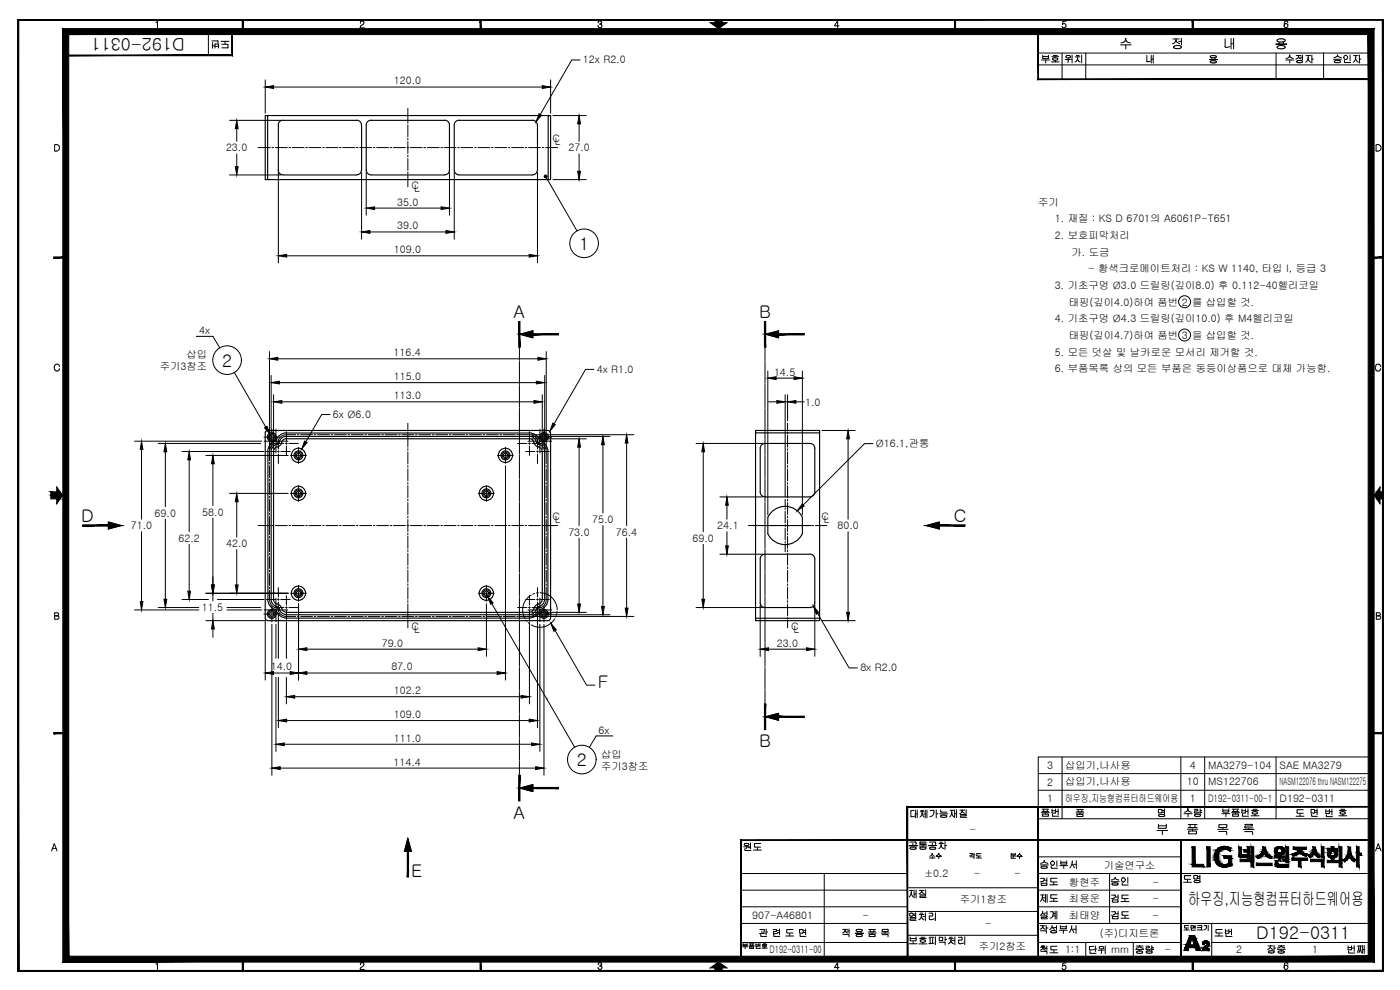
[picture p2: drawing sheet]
<svg xmlns="http://www.w3.org/2000/svg" width="420mm" height="297mm" viewBox="0 0 420 297" stroke-linecap="round" stroke-linejoin="round" font-family="sans-serif">
<defs><g id="words">
<g font-size="5.3">
<text x="55.4" y="11.3" transform="rotate(-180 55.4 11.3)">D192-0311</text>
<text x="173.8" y="74.9">1</text>
<text x="154.1" y="95.5">A</text>
<text x="227.9" y="95.5">B</text>
<text x="66.7" y="110">2</text>
<text x="24.4" y="156.8">D</text>
<text x="286.2" y="156.8">C</text>
<text x="179.4" y="206.3">F</text>
<text x="227.9" y="224.2">B</text>
<text x="173.1" y="229.9">2</text>
<text x="154.1" y="245.6">A</text>
<text x="123.4" y="263.2">E</text>
<text x="356.5" y="271.5">하우징,지능형컴퓨터하드웨어용</text>
<text x="377" y="281.9">D192-0311</text>
</g>
<g font-size="3.1">
<text x="174.9" y="19">12x R2.0</text>
<text x="118.2" y="25.3">120.0</text>
<text x="67.8" y="45.4">23.0</text>
<text x="165.8" y="42.5">C</text>
<text x="166.6" y="43.5">L</text>
<text x="170.6" y="45.4">27.0</text>
<text x="123.5" y="56.7">C</text>
<text x="124.3" y="57.7">L</text>
<text x="119.2" y="61.7">35.0</text>
<text x="311.6" y="61.7">주기</text>
<text x="119.2" y="68.8">39.0</text>
<text x="316.6" y="66.7">1. 재질 : KS D 6701의 A6061P-T651</text>
<text x="316.6" y="71.7">2. 보호피막처리</text>
<text x="118.2" y="75.9">109.0</text>
<text x="321.6" y="76.7">가. 도금</text>
<text x="326.6" y="81.7">- 황색크로메이트처리 : KS W 1140, 타입 I, 등급 3</text>
<text x="316.6" y="86.7">3. 기초구멍 Ø3.0 드릴링(깊이8.0) 후 0.112-40헬리코일</text>
<text x="320.7" y="91.7">태핑(깊이4.0)하여 품번 2 를 삽입할 것.</text>
<text x="59.8" y="100.2">4x</text>
<text x="316.6" y="96.7">4. 기초구멍 Ø4.3 드릴링(깊이10.0) 후 M4헬리코일</text>
<text x="320.7" y="101.7">태핑(깊이4.7)하여 품번 3 을 삽입할 것.</text>
<text x="56" y="107.4">삽입</text>
<text x="118.1" y="106.9">116.4</text>
<text x="316.6" y="106.7">5. 모든 덧살 및 날카로운 모서리 제거할 것.</text>
<text x="48" y="111">주기3참조</text>
<text x="179.1" y="111.9">4x R1.0</text>
<text x="232.3" y="112.7">14.5</text>
<text x="316.6" y="111.7">6. 부품목록 상의 모든 부품은 동등이상품으로 대체 가능함.</text>
<text x="118.2" y="119.8">113.0</text>
<text x="118.2" y="114">115.0</text>
<text x="99.9" y="125.4">6x Ø6.0</text>
<text x="241.6" y="121.7">1.0</text>
<text x="262.8" y="134.2">Ø16.1,관통</text>
<text x="46.4" y="155">69.0</text>
<text x="60.7" y="154.7">58.0</text>
<text x="165.8" y="155.9">C</text>
<text x="246.5" y="155.9">C</text>
<text x="39.3" y="158.8">71.0</text>
<text x="166.6" y="156.9">L</text>
<text x="170.6" y="160.7">73.0</text>
<text x="177.7" y="156.9">75.0</text>
<text x="184.8" y="160.7">76.4</text>
<text x="215.3" y="158.8">24.1</text>
<text x="247.3" y="156.9">L</text>
<text x="251.3" y="158.8">80.0</text>
<text x="53.6" y="162.6">62.2</text>
<text x="67.9" y="164.2">42.0</text>
<text x="207.8" y="162.6">69.0</text>
<text x="60.6" y="183.2">11.5</text>
<text x="123.5" y="189">C</text>
<text x="124.3" y="190">L</text>
<text x="237.4" y="189">C</text>
<text x="238.2" y="190">L</text>
<text x="114.6" y="194">79.0</text>
<text x="233.1" y="194">23.0</text>
<text x="81.3" y="201.2">14.0</text>
<text x="117.4" y="201.2">87.0</text>
<text x="258.2" y="201.5">8x R2.0</text>
<text x="118.2" y="208.3">102.2</text>
<text x="118.2" y="215.4">109.0</text>
<text x="179.6" y="220.1">6x</text>
<text x="118.2" y="222.5">111.0</text>
<text x="180.4" y="227.3">삽입</text>
<text x="118.1" y="229.7">114.4</text>
<text x="180.4" y="230.9">주기3참조</text>
<text x="314.3" y="230.8">3</text>
<text x="319.6" y="230.7">삽입기,나사용</text>
<text x="357.1" y="230.7">4</text>
<text x="362.6" y="230.7">MA3279-104</text>
<text x="384" y="230.7">SAE MA3279</text>
<text x="314.3" y="235.8">2</text>
<text x="319.6" y="235.7">삽입기,나사용</text>
<text x="356.2" y="235.7">10</text>
<text x="362.6" y="235.7">MS122706</text>
<text x="384" y="235.7">NASM122076 thru NASM122275</text>
<text x="314.3" y="240.7">1</text>
<text x="319.6" y="240.7">하우징,지능형컴퓨터하드웨어용</text>
<text x="357.1" y="240.7">1</text>
<text x="362.6" y="240.7">D192-0311-00-1</text>
<text x="384" y="240.7">D192-0311</text>
<text x="291" y="250">-</text>
<text x="277.5" y="263.2">±0.2</text>
<text x="292.2" y="263.2">-</text>
<text x="304.3" y="263.2">-</text>
<text x="331.3" y="260.7">기술연구소</text>
<text x="320.8" y="265.7">황현주</text>
<text x="345.9" y="265.7">-</text>
<text x="225.7" y="275.7">907-A46801</text>
<text x="258.9" y="275.7">-</text>
<text x="288.1" y="271.1">주기1참조</text>
<text x="320.8" y="270.7">최용운</text>
<text x="320.8" y="275.7">최태양</text>
<text x="345.9" y="270.7">-</text>
<text x="345.9" y="275.7">-</text>
<text x="295.6" y="278.2">-</text>
<text x="330.1" y="281.1">(주)디지트론</text>
<text x="230.9" y="286">D192-0311-00</text>
<text x="293.8" y="284.9">주기2참조</text>
<text x="319.6" y="286">1:1</text>
<text x="333.5" y="286">mm</text>
<text x="349.5" y="286">-</text>
<text x="371" y="286">2</text>
<text x="393.8" y="286">1</text>
</g>
</g></defs>
<g fill="none" stroke="#000" stroke-width=".3">
<path d="M47.3 6.4l-.5 .3M47.3 6.3v2.1v-2.1M62.5 9.5v7.1M63.6 12.3h1.7M63.8 13.8h.6M63.8 12.8v1.7M64.5 13.9h1.1M64.6 13.2l-.1 1.2M64.7 13.2h.8M65.3 12.2l.1 .1M65.4 12.4v.5M65.4 13.2l.2 .1"/>
<path d="M65.6 13.3v1.1M66.4 12.4h2.3M66.6 13.3h1.7M67.5 12.4v.7M68.2 13.3l.2 .1M68.4 13.5v.7M68.4 14.2l-1.8 .2M108.1 8v.3h1.3M108.2 6.8v.2M108.4 6.3a.58 .58 0 0 1 .8 .6M108.4 6.4l-.3 .4M108.7 7.5l-.5 .5"/>
<path d="M109.1 7.2l-.4 .3M109.2 6.9l-.2 .3M174.1 18h-2.5l-9.4 16.3M179.5 7.6a.59 .59 0 0 0 .5 .7 .59 .59 0 0 0 .6-.5M179.5 6.9a.49 .49 0 0 1 .4-.7 .49 .49 0 0 1 .6 .4 .49 .49 0 0 1-.4 .6M179.9 7.2h.3M180.2 7.2h.1M180.3 7.2l.3 .6M250.5 7.6l1.3 .1M251.3 6.4l-.8 1.2M251.3 6.4h.1M251.4 6.4v2"/>
<path d="M311.6 15.9h99.9M311.6 19.5h99.9M312.6 18h2.4M312.9 16.6v.8M312.9 16.9h1.8M313.8 18v.9M314.7 16.6l-.1 .9-1.7-.1M315.5 18.6h2.4M315.7 17h2M316.1 16.6h1.2M316.6 17.4h-.2a.37 .37 0 0 0-.5 .3 .37 .37 0 0 0 .5 .4h.2M316.6 17.4a.62 .62 0 0 1 .8 .5l-.8 .2"/>
<path d="M316.7 18.1v.5M318.7 15.9v7.8M318.7 7.9l.6 .5M318.9 7.2v.1a.63 .63 0 0 1 1 .2 .63 .63 0 0 1-.6 .8M319.9 6.4h-.9l-.1 .9M320.6 18.2l-.1 .5M320.6 17.8v.5M321.2 17.2l-.4 .2a.53 .53 0 0 1-.7 0 .53 .53 0 0 1 0-.8 .53 .53 0 0 1 .7 .1l.4 .2v.4M321.5 17.8l-1.8 .1M321.7 16.5v2.4M322.7 17.1h1.4M323 16.6h.9"/>
<path d="M323 18.3l-.4 .3M323.4 17.1v.4M323.7 18.4l.5 .2M323.8 18.3l-.4-.8-.4 .8M324.6 16.5v2.4M325.9 15.9v7.8M336.3 13.5h3.2M337.7 12.2l.1-.5 .2 .5M337.7 12.3l-1.3 .6M337.8 11.7v-.2v.2M337.9 13.5v1.2M338 12.3l.3 .3"/>
<path d="M338.3 12.6l.9 .3M344.2 16.6l-.1 1.8 .2 .1M344.6 18.5h-.3M345.2 18.4l-.6 .1M345.5 17.7h.6M345.5 16.6v2.3M346.1 16.6v2.3M352 11.7h1.9M352.2 14.1l.1 .3M352.3 13.9l-.1 .2M352.3 14.3l.8 .3M352.9 12l.2 .4"/>
<path d="M352.9 11.7v.3M352.9 12a1.42 1.42 0 0 1-1 1.1M353 12.4l.4 .4M353.1 13.7h.5M353.1 13.7l-.8 .2M353.4 12.8l.6 .3M353.6 14.6h-.5M353.7 13.6l.5 .1M353.8 12.4h.7M354.2 13.8l.4 .3M354.4 14.3l-.7 .3M354.6 14.1l-.2 .3"/>
<path d="M354.6 11.5v2M363 17.9h2.4h-2.4M363.5 18.3a.28 .28 0 0 0-.3 .2 .28 .28 0 0 0 .3 .3l.9 .1M363.5 17.3h.9M363.7 17.4v.5M364.4 16.7l.4 .1a.27 .27 0 0 1 .3 .2 .27 .27 0 0 1-.3 .3M364.4 18.2l.4 .1M364.4 16.7h-.4a.48 .48 0 0 0-.5 0 .48 .48 0 0 0-.2 .5l.2 .1M364.4 18.2l-.9 .1M364.7 17.4v.5M364.8 17.3h-.4M364.8 18.3a.28 .28 0 0 1 .3 .2 .28 .28 0 0 1-.3 .3l-.4 .1"/>
<path d="M367.6 13.9l.5 .3 1-.2M367.7 11.6v2.4M369.5 13.1h.7M369.5 11.5v3.2M370.2 11.5v3.2M382.9 13.3h3.2h-3.2M383 15.9v7.8M383.4 11.9l-.1 .3 .3 .3M383.4 11.9l1.1-.3 1.1 .3M383.6 12.5l.6 .1M383.6 14.5h1.8M383.6 14.5a.4 .4 0 0 1-.3-.5 .4 .4 0 0 1 .5-.3h1.2a.44 .44 0 0 1 .6 .2 .44 .44 0 0 1-.3 .6"/>
<path d="M383.9 12.7v.6M384.2 12.6h.7M385.2 12.6v.7M385.4 12.5l-.6 .1M385.4 7.8l.2 .4a.54 .54 0 0 0 .8-.2M385.4 7.4v.3M385.6 11.9l.1 .3-.4 .3M385.7 7.2l-.2 .2M385.9 18h2.4M386.1 7.1h-.4M386.1 7.1l.4 .3-.1 .6M386.5 6.7a.56 .56 0 0 0-.8-.3 .56 .56 0 0 0-.3 .7v.7"/>
<path d="M386.5 6.7v.1M386.6 17.3l-.6 .2M386.7 17.3l.3-.7a1.02 1.02 0 0 0 1.1 .9M387.1 16.6h.1M387.1 18v.9M389 16.7h1.5M389.3 17.5l-.4 .2M389.6 17.2l.1-.3 .2 .5 .6 .3M389.7 17.2l-.3 .3M389.7 16.7v.2M389.8 18.1a.42 .42 0 0 0-.5 .1 .42 .42 0 0 0-.1 .5l.6 .1M389.8 18.2h.8"/>
<path d="M390.2 18.8h-.4M390.3 17.2h.6M390.6 18.8h-.4M390.6 18.2a.26 .26 0 0 1 .3 .3 .26 .26 0 0 1-.3 .2M390.9 16.6v1.4M391.9 16.7h1.4M392.6 16.7v.7M393.4 18.7a1.38 1.38 0 0 1-.8-1.4l-.2 .8-.5 .6M393.7 17.7h.5M393.7 16.5v2.4M397.2 15.9v7.8M400.2 17.8h2.4"/>
<path d="M400.5 18.6l-.1-.1a1.61 1.61 0 0 1 1.9 0l-.1 .1M400.6 18.6l.5 .2M401.1 18.8h.5M401.4 16.8h.1M401.4 16.7l-1 .6M401.4 16.5v.3M401.4 16.7l1 .5M402.2 18.6l-.6 .2M402.4 17.3h.1M403.3 17.3a.57 .57 0 0 0 .6 .6 .57 .57 0 0 0 .5-.6M403.3 17.2v.1M403.5 18.1l.1 .7h1.8"/>
<path d="M403.7 16.6l-.4 .6M403.7 16.6h.3M404 16.6l.4 .6M404.5 17.2v.1M405.2 16.5v1.7M406.2 16.7h1.4M406.9 16.7v.7M407.6 18.7a1.38 1.38 0 0 1-.8-1.4l-.1 .8-.6 .6M408 17.7h.4M408 16.5v2.4M68.9 36.1h15.4M71 38.6v3.8"/>
<path d="M79.6 24v10M82.1 26.1h80.6M122.4 32.5v3.4M122.4 36.4v.6M122.4 37.4v3.6M165.2 24v10M166 34.7h10M173.8 37.2v5.2M16.4 43.6v1.6M17.1 43.4a.97 .97 0 0 1 .7 1.3 .97 .97 0 0 1-1.4 .4M17.1 43.4l-.7 .1M68.9 52.5h15.4"/>
<path d="M71 46.2v3.8M77.4 44.3h3.7M81.6 44.3h.5M82.6 44.3h3.6M83.5 51.8v27.1M86.7 44.3h.5M87.7 44.3h3.6M91.8 44.3h.5M92.8 44.3h3.5M96.8 44.3h.5M97.8 44.3h3.6M101.9 44.3h.5"/>
<path d="M102.9 44.3h3.6M106.9 44.3h.6M108 44.3h3.5M108.5 51.8v20M109.9 51.8v12.8M112 44.3h.5M113 44.3h3.6M117.1 44.3h.5M118.1 44.3h3.6M122.2 44.3h.5M122.4 41.5v.5M122.4 42.5v3.6"/>
<path d="M122.4 46.6v.5M122.4 47.6v3.5M122.4 51.6v.6M122.4 52.6v3.4M123.2 44.3h3.5M127.2 44.3h.5M128.2 44.3h3.6M132.3 44.3h.5M133.3 44.3h3.6M134.9 51.8v12.8M136.3 51.8v20M137.4 44.3h.5"/>
<path d="M138.4 44.3h3.5M142.4 44.3h.5M143.4 44.3h3.6M147.5 44.3h.5M148.5 44.3h3.6M152.6 44.3h.4M153.6 44.3h3.6M157.6 44.3h.5M158.6 44.3h3.6M161.3 51.8v27.1M162.7 44.3h.5M163.7 44.3h3.7"/>
<path d="M163.8 53l9.4 16.3M166 53.9h10M173.8 46.2v5.2M413 43.6l-.1 1.5 .2 .2M413.1 43.4l-.1 .1M413.1 43.4a1.02 1.02 0 0 1 1.4 1 1.02 1.02 0 0 1-1.4 .9M86 76.8h72.8M111 69.6h22.8M112.4 62.4h20M16.4 109.7l-.1 .6 .1 .7M17.6 109.4l.3 .5M17.6 109.4l-.7-.1-.5 .3"/>
<path d="M17.9 110.6a.76 .76 0 0 1-.6 .7 .76 .76 0 0 1-.9-.4M58.9 100.9h5l2.1 3.5M70.3 111.8l9.5 16.3M80.9 105.5v29.3M81.4 112.6v22.2M82.1 118.4v16.4M83.4 107.7h78M83.9 114.8h77.1M155.9 104.2v3.8M155.9 108.2v.3M155.9 108.7v6.4M155.9 115.3v.2"/>
<path d="M155.9 115.7v6.5M162.7 118.4v16.4M163.5 112.6v22.2M163.9 105.5v29.3M178.2 110.8h-2.5l-9.4 16.4M229.6 104.2v3.7M229.6 108.1v.2M229.6 108.5v6.5M229.6 115.2v.2M229.6 115.6v6.4M230.4 111.3v43.2M232.9 113.5h5.4"/>
<path d="M235.6 118.4v30.7M236.4 118.4v7.9M240.8 111.3v43.2M412.9 111a.82 .82 0 0 0 1.3 0M412.9 109.7l-.1 .6 .1 .7M414.1 109.4l-.7-.1-.5 .3M414.1 109.4l.3 .5M414.3 110.6l-.1 .4M40.4 132.4h38.1M42.5 134.9v20.9M47.5 133.1h30.7M49.6 135.6v16.4"/>
<path d="M54.6 135.5h24.7M56.8 138v21.6M61.8 136.7h24.7M63.9 139.1v12.6M79.2 131.1h1.7M79.3 132.4h2.8M79.9 135.5h2.9M80.9 138.7v.5M80.9 139.7v3.6M81 133.1h.7M81.3 131.1h.7M81.6 128.7v1.7"/>
<path d="M81.6 130.8v.7M81.6 131.9v1.6M82.3 131.1h1.7M82.4 133.1h2.8M82.6 132.4h.5M82.8 128.8v2.8M82.8 132.1v.5M82.8 133.1v2.8M83.3 135.5h.5M83.5 131.9v2.8M83.5 135.3v.4M83.5 136.2v2.9"/>
<path d="M83.6 132.4h2.8M84.3 135.5h2.8M84.6 120.6h75.6M85.7 133.1h.5M86 129.5v2.8M86 132.8v.5M86 133.8v2.9M86.7 133.1h2.8M87.2 136.7h1.7M88.7 130.4h-2.7a3.3 3.3 0 0 0-2.9 2.4 2.73 2.73 0 0 0-2.2 2.7v2.7M89.3 130.4h.4M89.3 136.7h.6"/>
<path d="M89.6 134.2v1.7M89.6 136.3v.7M89.6 137.4v1.6M90.2 130.4h3.6M90.3 136.7h1.7M94.3 130.4h.5M95.3 130.4h3.6M99 124.4h-2.5l-4.7 8.1M99.4 130.4h.5M100.4 130.4h3.5M104.5 130.4h.4M105.4 130.4h3.6"/>
<path d="M109.5 130.4h.5M110.5 130.4h3.6M114.6 130.4h.5M115.6 130.4h3.5M119.6 130.4h.5M120.6 130.4h3.6M122.4 127v2.1M122.4 129.6v.5M122.4 130.6v3.6M122.4 134.6v.5M122.4 135.6v3.6M122.4 139.7v.5"/>
<path d="M124.7 130.4h.5M125.7 130.4h3.6M129.8 130.4h.5M130.8 130.4h3.5M134.8 130.4h.6M135.8 130.4h3.6M139.9 130.4h.5M140.9 130.4h3.6M145 130.4h.5M146 130.4h3.5M149.3 136.7h1.7M150 130.4h.6"/>
<path d="M151 130.4h3.6M151.3 136.7h.7M151.7 134.2v1.7M151.7 136.3v.7M151.7 137.4v1.6M151.7 139.7v64.3M152.4 136.7h1.7M155.1 130.4h.5M155.3 133.1h2.8M155.9 122.4v.2M155.9 122.8v6.4M155.9 129.4v.2"/>
<path d="M155.9 129.9v6.4M155.9 136.5v.2M155.9 136.9v6.4M156.1 130.4h2.8a3.2 3.2 0 0 1 2.8 2.4 2.64 2.64 0 0 1 2.2 2.7v3.7M157.7 135.5h2.8M158.5 132.4h2.8M158.6 133.1h.5M158.9 129.5v2.8M158.9 132.8v.5M158.9 133.8v2.9M159.6 130.4h30.6M159.6 131.7h16.4"/>
<path d="M159.6 130.9h23.5M159.7 133.1h2.7M160.8 131.1h1.7M161.1 135.5h.5M161.3 131.9v2.8M161.3 135.3v.4M161.3 136.2v2.9M161.8 132.4h.5M162 128.8v2.8M162 132.1v.5M162 133.1v2.8M162.1 135.5h2.8"/>
<path d="M162.8 132.4h2.8M162.9 131.1h.7M163.3 128.7v1.7M163.3 130.8v.7M163.3 131.9v1.6M163.9 139.7v.5M163.9 131.1h1.7M173.8 134.2v23.5M180.9 133.4v20.5M188.1 132.9v24.8M208.9 133.1h20M211 135.6v24"/>
<path d="M229.6 122.3v.2M229.6 122.7v6.4M229.6 129.3v.2M229.6 129.8v6.4M229.6 136.4v.2M229.6 136.8v6.5M230.6 120.6h2.5M236.4 127v2.1M236.4 129.6v.5M236.4 130.6v3.6M236.4 134.6v.5M236.4 135.6v3.6"/>
<path d="M236.4 139.7v.5M238.9 120.6h2.5M246.7 129.2h10M254.5 131.7v24.1M262 133.1h-2.5l-18.4 18.4M42.5 159.6v20.9M49.6 155.8v24M63.9 155.4v20.1M68.9 148h17.6M71 150.5v10.7M77.4 157.7h3.7M80.9 154.9v5.5"/>
<path d="M80.9 143.8v.5M80.9 144.8v3.6M80.9 148.9v.5M80.9 149.9v3.5M80.9 153.9v.5M81.6 157.7h.5M82.6 157.7h3.6M86.7 157.7h.5M87.2 148h1.7M87.7 157.7h3.6M89.3 148h.6M89.6 145.7v1.6"/>
<path d="M89.6 147.7v.7M89.6 148.8v1.7M90.3 148h1.7M91.8 157.7h.5M92.8 157.7h3.5M96.8 157.7h.5M97.8 157.7h3.6M101.9 157.7h.5M102.9 157.7h3.6M106.9 157.7h.6M108 157.7h3.5M112 157.7h.5"/>
<path d="M113 157.7h3.6M117.1 157.7h.5M118.1 157.7h3.6M122.2 157.7h.5M122.4 140.7v3.6M122.4 144.8v.5M122.4 145.8v3.6M122.4 149.8v.5M122.4 150.8v3.6M122.4 154.9v.5M122.4 155.9v3.6M122.4 160v.5"/>
<path d="M123.2 157.7h3.5M127.2 157.7h.5M128.2 157.7h3.6M132.3 157.7h.5M133.3 157.7h3.6M137.4 157.7h.5M138.4 157.7h3.5M142.4 157.7h.5M143.4 157.7h3.6M143.6 148h1.7M145.6 148h.7M146 145.7v1.6"/>
<path d="M146 147.7v.7M146 148.8v1.7M146.7 148h1.7M147.5 157.7h.5M148.5 157.7h3.6M152.6 157.7h.4M153.6 157.7h3.6M155.9 143.6v.2M155.9 144v6.4M155.9 150.6v.2M155.9 151v6.5M155.9 157.7v.2"/>
<path d="M155.9 158.1v6.4M157.6 157.7h.5M158.6 157.7h3.6M162.7 157.7h.5M163.7 157.7h3.7M163.9 140.7v3.6M163.9 144.8v.5M163.9 145.8v3.6M163.9 149.8v.5M163.9 150.8v3.6M163.9 154.9v.5M163.9 155.9v3.6"/>
<path d="M163.9 160v.5M180.9 157.7v24.2M216 149.1h12.9M218.2 151.6v4.2M218.2 159.6v4.2M224.6 157.7h18.9M229.6 143.5v.2M229.6 143.9v6.4M229.6 150.5v.2M229.6 151v6.4M229.6 157.6v.2M229.6 158v6.4"/>
<path d="M235.6 149.8v2M235.6 152.4v.5M235.6 153.4v3.5M235.6 157.4v.5M235.6 158.5v3.5M236.4 140.7v3.6M236.4 144.8v.5M236.4 145.8v3.6M236.4 149.8v.5M236.4 150.8v3.6M236.4 154.9v.5M236.4 155.9v3.6"/>
<path d="M236.4 160v.5M243.7 157.7h.5M244.7 157.7h3.4M254.5 159.6v24.1M54.6 179.9h8M56.8 163.3v14.1M61.8 178h24.7M63.9 178v2.3M65.2 179.9h14.1M71 164.9v10.6M79.9 179.9h2.9M80.9 177.1v2.8a3.3 3.3 0 0 0 2.4 2.8 2.87 2.87 0 0 0 2.7 2.3h2.7"/>
<path d="M80.9 161v.4M80.9 161.9v3.6M80.9 166v.5M80.9 167v3.6M80.9 171.1v.5M80.9 172.1v3.5M80.9 176.1v.5M82.8 179.5v2.8M83.3 179.9h.5M83.5 176.3v2.9M83.5 179.6v.5M84.3 179.9h2.8"/>
<path d="M86 178.7v2.9M87.2 178h1.7M89.3 178h.6M89.6 175.6v1.7M89.6 177.7v.7M89.6 178.7v1.7M90.3 178h1.7M122.4 161v3.5M122.4 165v.5M122.4 166v3.6M122.4 170.1v.5M122.4 171.1v3.6"/>
<path d="M122.4 175.2v.5M122.4 176.1v3.6M143.6 178h1.7M145.6 178h.7M146 175.6v1.7M146 177.7v.7M146 178.7v1.7M146.7 178h1.7M155.9 164.8v.2M155.9 165.2v6.4M155.9 171.8v.2M155.9 172.3v6.3"/>
<path d="M155.9 178.9v.2M155.9 179.3v6.4M157.7 179.9h2.8M158.9 178.7v2.9M159.4 178.6a5.1 5.1 0 0 0-1.9 6.9M160.5 178.1l-.6 .2M161.1 179.9h.5M161.3 176.3v2.9M161.3 179.6v.5M161.6 177.8l-.6 .1M162 179.5v2.8M162.1 179.9h2.8"/>
<path d="M162.1 177.8a5.2 5.2 0 0 1 5.1 5.2M163.9 176.1v3.8a3.2 3.2 0 0 1-2.3 2.8 2.87 2.87 0 0 1-2.7 2.3h-2.8M163.9 161v3.5M163.9 165v.5M163.9 166v3.6M163.9 170.1v.5M163.9 171.1v3.6M163.9 175.2v.5M173.8 161.5v19.7M188.1 161.5v21M211 163.3v16.5M216 166.3h12.9"/>
<path d="M229.6 164.6v.2M229.6 165.1v6.4M229.6 171.7v.2M229.6 172.1v6.5M229.6 178.8v.2M229.6 179.2v6.4M235.6 162.5v.5M235.6 163.5v2.1M236.4 161v3.5M236.4 165v.5M236.4 166v3.6M236.4 170.1v.5"/>
<path d="M236.4 171.1v3.6M236.4 175.2v.5M236.4 176.1v3.6M16.4 185.6l.8 .2M16.4 184.8h.8zM16.4 184v1.6M16.5 183.9l-.1 .1M16.6 183.9l1 .2v.4l-.4 .2a.53 .53 0 0 1 .5 .6 .53 .53 0 0 1-.5 .5M40.4 183h19.3M47.5 182.3h12.2M61.8 186.2h17.8v17.8M63.9 184v2.2"/>
<path d="M63.9 188.7v2.5M68.1 182.3h10.1M68.1 183h10.4M79.2 184.2h1.7M79.3 183h2.8M81.3 184.2h.7M81.6 181.8v1.7M81.6 183.9v.7M81.6 185v1.6M81.6 187.3v45.3M82.3 184.2h1.7M82.4 182.3h2.8"/>
<path d="M82.6 183h.5M82.8 182.8v.5M82.8 183.8v2.8M82.8 187.3v10.2M83.5 180.6v2.9M83.5 184.2v13.3M83.6 183h2.8M85.7 182.3h.5M86 182v.5M86 183v2.9M86 186.6v10.9M86.7 182.3h2.8"/>
<path d="M89.3 185h.4M89.6 181.1v22.9M90.2 185h3.6M92.1 194.8h51.4M94.3 185h.5M95.3 185h3.6M99.4 185h.5M100.4 185h3.5M104.5 185h.4M105.4 185h3.6M109.5 185h.5M110.5 185h3.6"/>
<path d="M114.6 185h.5M115.6 185h3.5M119.6 185h.5M120.6 185h3.6M122.4 180.2v.5M122.4 181.2v3.6M122.4 185.3v.5M122.4 186.3v2.1M124.7 185h.5M125.7 185h3.6M129.8 185h.5M130.8 185h3.5"/>
<path d="M134.8 185h.6M135.8 185h3.6M139.9 185h.5M140.9 185h3.6M145 185h.5M146 185h3.5M146 181.1v15.8M147.6 181.1l24.9 43.1M150 185h.6M151 185h3.6M155.1 185h.5M155.3 182.3h2.8"/>
<path d="M155.9 185.9v.2M155.9 186.4v6.4M155.9 193v.2M155.9 193.4v6.5M157.8 186l.4 .4M158.5 183h2.8M158.6 186.9l.4 .3M158.6 182.3h.5M158.9 182v.5M158.9 183v2.9M158.9 186.6v24.6M159.6 185h30.6"/>
<path d="M159.6 183.7h16.4M159.6 184.4h23.5M159.7 182.3h2.7M160.8 184.2h1.7M161.3 180.6v2.9M161.3 184.2v34.2M161.8 183h.5M162 182.8v.5M162 183.8v2.8M162 187.3v38.2M162.8 183h2.8M162.9 184.2h.7"/>
<path d="M163.3 181.8v1.7M163.3 183.9v.7M163.3 185v1.6M163.3 187.3v45.3M163.9 184.2h1.7M166.5 185.7a5.1 5.1 0 0 1-7.1 1.8M166.6 189.2l9.4 16.4h2.5M166.9 184.6l-.2 .6M167.2 183.5l-.1 .6M208.9 182.3h20M228.1 181.6v15.3M229.6 185.8v.3"/>
<path d="M229.6 186.3v6.4M229.6 192.9v.2M229.6 193.3v6.4M229.6 199.9v.3M230.6 194.8h11.4M236.4 180.2v.5M236.4 181.2v3.6M236.4 185.3v.5M236.4 186.3v2.1M244.5 181.6v15.3M245.4 184.1l9.4 16.3h2.5M246.7 186.2h10"/>
<path d="M413.1 184.8h.8zM413.1 184l-.1 1.6 .2 .2M413.2 183.9l-.2 .1M413.2 183.9l1 .2v.4l-.4 .2a.53 .53 0 0 1 .6 .6 .53 .53 0 0 1-.5 .5M413.2 185.8h.7M82.1 201.9h5M82.8 203.2v22.3M83.5 203.2v15.2M86 203.2v8M86 216.2h72.8M88.4 209h68M92.1 201.9h57.1"/>
<path d="M155.9 200.1v.2M155.9 200.5v6.4M155.9 207.1v.2M155.9 207.6v6.4M155.9 214.2v.2M155.9 214.6v6.5M164.2 209.8h.1M229.6 200.4v6.4M229.6 207v.2M229.6 207.4v3.8M84.1 230.5h76.7M85.3 223.3h74.2"/>
<path d="M155.9 221.3v.2M155.9 221.7v6.4M155.9 228.3v.3M155.9 228.8v3.8M183.9 220.8h-5l-2.1 3.5M311.6 237.1h99.9M311.6 232.1h99.9M318.7 227.1v18.6M354.4 227.1v18.6M361.5 227.1v18.6M383 227.1v18.6M411.5 227.1h-99.9v15"/>
<path d="M15.8 254.6h1M16.2 253.2h.1M16.2 253.3l-.7 2.1M16.4 253.3l.7 2M223.5 255l.2 .1M223.6 253.1a.5 .5 0 0 0 .1 .7 .5 .5 0 0 0 .7-.1l.4-.4-.2-.2M223.6 254.6v.4M223.6 253.1h.9M223.7 255.2h1.7M224.1 254l-.2 .6M224.5 254.3h.7M224.9 254l-1.7 .1"/>
<path d="M225.2 252.9v1.8v-1.8M226.1 255.1h2.4M226.6 254.2h1.7M227.3 254.3v.8M228.3 253.1h-1.8l.1 1M272.9 253.7h2.4h-2.4M273.1 252.6l1.8 .2M273.2 254.3v.4M273.2 254.7h.2M273.4 243.4l.1 1.6M273.4 254.8h.4M273.8 254.1l-.6 .2"/>
<path d="M273.8 254.2h.5M273.8 254.8h.5M274 253.1v.6M274.3 243.2h-.8l-.1 .2M274.3 254.1l.4 .1M274.5 244.9l-1 .2M274.7 254.2l.2 .1M274.7 244.2h.6M274.7 243v2.4M274.7 254.8h-.4M274.9 254.7h-.2M274.9 254.3v.4"/>
<path d="M274.9 252.8l-.1 .6M275.3 243v2.4M275.8 253.8h2.4M276.1 253h1.8M276.2 254.3l-.1 .3 .3 .1M276.2 243.5h1.1M276.3 254.8h.4M276.4 243.2h.7M276.7 254.1l-.5 .2M276.7 254.2h.5M276.7 254.8h.5M276.7 243.5v.5"/>
<path d="M276.7 244l.2 .6 .5 .5M276.7 244l-.1 .6-.5 .5M277 253.4v.4M277.2 244.3h.5M277.2 254.1l.4 .1M277.6 254.8h-.4M277.6 254.2l.2 .1M277.7 243v2.4M277.8 254.3l-.2 .4M278 252.6l-1.9 .2 .1 .6h1.8M278.2 243v2.4M278.7 253.7h2.4h-2.4"/>
<path d="M278.9 252.6l1.9 .2M279 257.4h1.6M279 256.9l.6-.3 .2-.5 .2 .5 .5 .3M279.1 243.2h1M279.2 254.2h1.4M279.3 254.2a.31 .31 0 0 0-.3 .4 .31 .31 0 0 0 .4 .2h1.2M279.8 253.1v.6M279.8 257v.4M280.1 243.1l.2 .2M280.3 243.8l-.3 .7-.9 .6M280.3 243.3v.5M280.6 254.2l.1 .1"/>
<path d="M280.7 254.3v.4M280.7 254.7l-.1 .1M280.8 252.8l-.1 .6M280.9 257h1.6M281 244.2h.4M281 243v2.4M281.4 256.5l.3-.4 .3 .4M281.5 256.6l-.5 .1M281.7 256.1h.1M281.7 257v.6M281.8 253.1h1.4M281.9 256.6l.5 .1"/>
<path d="M282 244.2h2.4M282.1 252.7h.7M282.3 243.5l.2 .2h1.7M282.3 243v.5M282.4 253.5l-.2 .7-.5 .4M282.5 253.1v.5M282.5 253.5a1.04 1.04 0 0 0 .8 1.1M282.6 244.6a.28 .28 0 0 0-.3 .3 .28 .28 0 0 0 .3 .3h.4M283 245.2h.5M283.5 244.6h-.9M283.5 244.6h.4M283.6 253.7h.5"/>
<path d="M283.6 252.5v2.4M283.9 244.6a.31 .31 0 0 1 .2 .4 .31 .31 0 0 1-.4 .2h-.2M285.1 243.1h1.1M285.6 243.1v.7M285.6 243.8l.2 .7 .5 .6M285.6 243.8l-.1 .7-.5 .6M286.5 244.1h.6M286.5 243v2.3M287.1 243v2.3M288.1 243.1h1.4M288.2 244.4l1.6-.1 .2 .3-.2 .2M288.3 245.1l.1 .1"/>
<path d="M288.3 244.9v.2M288.4 244.8l-.1 .1M288.4 245.2h1.7M288.7 243.5l-.7 .6M288.7 243.5l.1-.2 .1 .3M288.8 243.1v.2M288.9 243.7l.7 .3M289.8 244.8h-1.4M290 243v1.2M291.1 256.1l.7 .1M291.1 257.1h1.1M291.8 256.2l-.3 .5-.5 .1"/>
<path d="M292.2 257l.1 .1M292.3 256v.9M292.3 256.5h.3M292.3 257.2v.4M293 257.4h1.5M293.1 256.7l.1 .1M293.2 256.2v.5M293.2 256.1l-.1 .1M293.3 256.1h1.1M293.3 256.8h1.1M293.7 256.9v.5M303.3 256.8h1.6"/>
<path d="M303.5 257.1l.1 .4M303.5 256l.1 .5M303.5 256.2h1.2M303.6 257.5h1.2M304.1 256.8v.5M304.6 256.4l-1 .1M304.7 256v.4M305.2 257h1.6M305.7 256.5l.3-.4 .2 .4M305.7 256.6l-.4 .1M306 256.1h.1M306 257v.6"/>
<path d="M306.2 256.6l.4 .1M311.6 257.1h42.8M311.6 245.7h99.9M312.2 259.5h2.4M312.6 243.8h2.3M312.7 259.9l-.2 .1M312.7 242.8h2M312.7 243.5h2M312.9 244.4l.1 .5h1.5l.1-.5M313 244.2l-.2 .1M313 244.3h1.5M313.1 259.8l-.4 .1"/>
<path d="M313.1 259.9h.5M313.2 242.9l.1 .6M313.4 258.5h.1M313.4 258.5l-1.1 .5M313.4 258.2v.3M313.4 258.5l1 .5M313.6 259.8l.4 .1M313.7 243.8v.5M314 259.9l.3 .2-.1 .3M314.3 242.9l-.1 .6M314.4 259h.1M314.5 244.3l.1 .1"/>
<path d="M315.3 259l.4 .6M315.4 259h.1M315.5 259.8v.6M315.7 242.7v1.2l1 .1M315.7 243.2h1.1M315.7 258.4l-.4 .6M315.8 259.6h.1M315.9 244.3v.6h1.8M315.9 258.4l.4 .1 .2 .5M315.9 258.4h-.1M316.5 259l-.2 .5-.4 .1M316.5 259h.1"/>
<path d="M316.8 242.7l-.2 1.3M316.9 243.5h.7M317.2 258.3v1.7M317.6 242.7v1.7M318.1 259.7h2.3M318.4 258.7h1.7M318.4 258.3v.8M319.2 259.7v.9M320.1 258.3v.9l-1.8-.1M321.7 259.2l.7 1.2M321.8 258.5l-.1 .8-.6 1.1M321.8 258.3v.2"/>
<path d="M322.2 259.3h.8M322.9 243.9h2.4M323 258.2v2.4M323.1 243.5h2M323.1 242.9h2M323.3 244.3v.7h1.6l.1-.2M323.4 244.3h1.5M323.5 243l.2 .5M324.1 243.9v.4M324.7 243l-.1 .5M324.8 244.3l.2 .1M325 244.4v.5"/>
<path d="M347.2 249.2h3.2M347.6 243.7l.9 .2M347.7 243v.8M347.7 247.8h2.3M347.8 244.5v.3M347.8 242.8l-.1 .2M347.8 244.8l.2 .1M347.8 242.9l.9 .1M348 244.4l-.2 .1M348 244.9l.4 .1M348.4 244.3l-.4 .1M348.4 244.4h.5"/>
<path d="M348.4 245h.5M348.7 243.7l-.2 .1M348.7 243v.8M348.8 243.7h.7M348.8 243.2h.7M348.8 249.2v1.2M348.9 244.3l.4 .1M349.3 244.4l.1 .1M349.3 244.9l-.4 .1M349.5 244.5v.2l-.2 .2M349.5 242.7v1.5M350 247.3l-.2 1.2h-2l-.1-1.2"/>
<path d="M355.3 244.1h2.4M356.1 243.5l-.6 .2M356.3 248.8h3.2M356.5 242.8l-.4 .6M356.5 242.8l.4 .6M356.5 242.8h.1M356.5 244.1v1M356.6 248.3h2.7M356.6 247.4h2.7M356.7 250l.2 .2M356.7 249.5l.2-.2 2.2 .2M356.8 249.5v.6"/>
<path d="M356.9 243.5l.7 .2M357 250.2h1.9M357.1 247.5l.2 .8M357.9 248.8v.5M358.4 242.8l1 .1M358.5 243.5l.1 .4M358.6 244.4v.4M358.6 244.8l1.4 .1M358.7 247.5l-.2 .8M359.1 249.5l-.2 .7M359.5 243l-.2 .3-.8 .1M359.9 243.7l-1.3 .2"/>
<path d="M360 244.3l-1.4 .2M360 244.4a.26 .26 0 0 1 .3 .2 .26 .26 0 0 1-.3 .3M360.2 243.2h.5M360.2 242.7v1.5M360.7 243.8h-.5h.5M365.4 248.8h3.2M365.8 249.5h2.2l.1 .9M365.8 247.6v.6M365.8 248.1l.2 .2M366 248.3h2M366.7 244.1h2.4M367 243.5l.1 .1"/>
<path d="M367 243.1h1.8M367 242.7v.8M367 248.3v.5M367.2 243.7h1.4M367.9 244.1v.9M368 247.4l.2 .8M368 247.4l-2.2 .1M368.1 248.1l-.1 .2M368.8 242.7l-.2 .9M369.6 243.8h2.4M369.8 242.8h2M369.8 243.5h2"/>
<path d="M370 244.2l-.1 .1 .2 .6M370 244.3h1.6M370.2 242.9l.1 .6M370.8 243.8v.5M371.4 242.9l-.1 .6M371.5 244.2l.2 .1M371.7 244.3l-.1 .6h-1.5M372.7 243.8l.1 .2M372.7 243.2h1.1M372.7 242.7v1.1M372.9 244.3l.1 .6h1.7M373.2 248.9h3.2"/>
<path d="M373.5 247.4h2.2M373.5 249.5h2.2M373.8 247.8l-.1 .6h2.4M373.8 242.7l-.1 1.2-.8 .1M373.9 243.4h.6M374.5 242.7v1.7M374.8 248.4v.5M375.5 244.8h2.3M375.6 243.2h2.1M375.7 247.3l.1 .3-.2 .2-1.8 .1M375.7 249.5l.2 .2M375.9 243.8l.6-.3a.62 .62 0 0 1 .9 .5l-.7 .3a.69 .69 0 0 1-.8-.5z"/>
<path d="M375.9 249.7v.7M376.1 242.8h1.1M376.7 244.3v.5M389 244.9h2.3M389.4 242.9l-.1 .9 .1 .2M389.4 244h1.7M389.4 243h1.7M390.2 244.1v.8M393.5 243v.9l.8 .1 .2-1M393.6 242.8l-.1 .2M393.6 244.3l.2 .6M393.6 242.9h.8"/>
<path d="M393.8 244.9h1.6M394.3 242.8l.2 .2M394.6 243.7h.7M394.6 243.2h.7M395.3 242.7v1.7M397.9 243.4h1.1M397.9 242.9v1.1M398 244.9l.2 .1M398.1 244.4v.5M398.2 245h1.7M399 243.9l-.2 .2-.9-.2M399 242.9v1"/>
<path d="M399.1 243.5h.6M399.7 242.8v1.7M401.8 244.8h2.4M401.9 243.2h2.1M402.2 243.8l.7-.3a.62 .62 0 0 1 .8 .5l-.6 .3a.69 .69 0 0 1-.9-.5zM402.4 242.8h1.2M403 244.3v.5M413.1 254.6h1.1M413.6 253.3l-.8 2.1M413.6 253.2h.1M413.7 253.3l.8 2M222.4 277.1h49.9"/>
<path d="M222.4 262.1h49.9M222.4 267.1h49.9M222.4 272.1h49.9M228.1 278.9h1.1M228.7 279.4v.7M229.2 278.9l.2 .4-.2 .5M229.7 280l-1.4 .1M229.9 279.7h.4M229.9 278.7v1.8M232 278.9h.9l.2 .4-.2 .1M232.1 280l.1 .2M232.1 279.6v.4"/>
<path d="M232.3 279.4l-.2 .2M232.3 279.5h.6M233.3 279.2h.6M233.3 279.8h.6M233.4 280l-.9 .2M233.9 278.7v1.8M236.3 280h1.7M238 278.9h-1.8l.1 1M240 279l.1 1M240.1 278.8l-.1 .2M240.1 278.9h.8M240.8 278.9l.2 .2-.1 .9h-.8"/>
<path d="M241.1 279.2h.7M241.1 279.8h.7M241.8 278.7v1.8M247.4 262.1v25.7M252.9 278.8h1.5M253.3 279.7l-.5 .2M253.6 279.4l-.3 .3M253.6 279.1l-.1 .3M253.6 278.8l.1 .6M253.7 279.4l.3 .3M253.9 279.7l.5 .2M254.2 279.4h.6"/>
<path d="M254.8 278.7v1.3M257 279v.2l.2 .2M257.2 279.4l.4 .1M257.4 279.6v.4M257.6 278.8l-.6 .2M257.6 278.9h.5M257.6 279.5h.5M258.1 278.8l.4 .1M258.4 279.5v.5M258.5 279.4l-.4 .1M258.5 278.9l.2 .1M258.7 279l.1 .2-.3 .2"/>
<path d="M260.5 280h2.4M260.7 278.9h2M260.7 279.6h2M261.1 279l.2 .6M261.7 280v.4M262.3 279l-.1 .6M264.5 280h2.3M264.7 279.4l.2 .1M264.9 279.5h1.5M265.7 279.5v.5M266.4 278.8l.1 .2M266.4 278.8l-1.6 .1v.5"/>
<path d="M266.5 279.4l-.1 .1M266.5 279v.4M272.3 273.5h39.3M272.3 266.4h39.3M272.9 267.2h1.1M273.1 275.3l1.7 .1-.1 .3h-1.5M273.1 274.1a.56 .56 0 0 1 .8-.1 .56 .56 0 0 1 0 .8 .56 .56 0 0 1-.8 0M273.1 274.1l-.1 .3 .1 .3M273.1 275.8l.1 .3h1.8M273.2 275.7l-.1 .1M273.4 267.8l-.1 .8-.5 .6M273.5 267.8l.1 .7 .5 .6"/>
<path d="M273.5 267.2v.6M274.2 274.2h.6M274.2 274.7h.6M274.3 268.2h.6M274.3 267v2.4M274.8 273.9v1.2M274.9 267v2.4M275.9 274.4h1.4M275.9 267.2h1.4M276 268.5l1.8 .1M276.1 274h.9M276.2 275.7l-.4 .3"/>
<path d="M276.5 274.8l-.3 .9M276.5 274.8l.4 .9M276.5 274.4v.4M276.6 267.2v.2M276.7 267.8l.7 .3M276.8 267.7l-.2-.3-.8 .8M276.9 275.7l.4 .3M277 275h.7M277.6 268.9h-1.4l-.1 .3 1.8 .1M277.7 273.9v2.3M277.8 268.5v.2M277.8 268.7l-.2 .2"/>
<path d="M277.8 267v1.2M278.8 274h1M279.7 274l.2 .1M279.9 274.2v.6l-1 .1v.9l.3 .1M280.4 275.7l-1.3 .2M280.7 273.9v2.3M311.6 277.1h99.9M311.6 262.1h99.9M311.6 267.1h42.8M311.6 272.1h42.8M312.2 277.7h1.5M312.3 279.3l1.7 .1"/>
<path d="M312.3 263.5l1 .1 .1 .3-.2 .4M312.3 268.5h1.1M312.4 274.8l1.8 .2M312.5 275.5l.2 .1M312.5 260v.4M312.5 260.4l.6 .2M312.6 265.6h1.4M312.7 275.7h1.7M312.9 273.9l.1 .1M312.9 268.5v.7M312.9 273.5l-.2 .7-.5 .5M312.9 274l.7 .6"/>
<path d="M312.9 278l-.2 .5-.6 .3M312.9 278l.2 .4 .6 .4M312.9 273.4v.1M312.9 277.7v.3M313.1 260.5h.5M313.2 269.4h.5M313.2 264.3l-1 .3M313.3 274h.9M313.4 270.5l-.4-.6-.2-.8-.1 .8-.5 .6M313.5 264.1h.7M313.7 268.4v2.3M314 278.4h.5"/>
<path d="M314 277.7v1.3M314 279.4v.6M314.2 265.5l-.2 .1M314.2 265.5l-.1-.5h-1.5v.6M314.2 263.4v1.3M314.2 260.4l-.6 .2M314.2 274.9l-.1 .4h-1.5l-.1 .2M314.2 273.4v1.2M314.3 268.4v2.3M315.1 270.4h2.3M315.1 265.5h2.3M315.2 273.6h.8l.1 .8"/>
<path d="M315.4 264.4l.1 .2M315.4 263.7v.8M315.5 260.4l1.8 .1M315.5 278.4l-.5 .5M315.6 269.5h1.7M315.6 264.6h1.7M315.6 279.3a.31 .31 0 0 0-.3 .4 .31 .31 0 0 0 .5 .2h.4M315.7 278.3h.1M315.7 277.8l-.1 .6M315.8 278.3l.6 .6M315.8 277.7v.1M315.9 275l-.8 .5"/>
<path d="M316 274.8h.7M316.1 274.4l-.2 .6M316.1 274.1h.6M316.2 278.3h.8M316.2 279.2l-.6 .1M316.2 279.2l.7 .1M316.2 264.8v.7M316.2 269.7v.7M316.7 273.4v2.4M316.9 279.3l.1 .1M316.9 279.8l-.7 .1M317 279.8h-.1"/>
<path d="M317 279.4v.4M317 277.7v1.2M317.2 273.4v2.4M317.2 268.5h-1.8l.1 1M317.2 263.5l-1.8 .2M317.9 279.1h2.4M318.2 277.7l.1 .9h1.6M318.2 278h1.8M319.1 279.1v.9M320 278.5l-.1 .1M320 277.7v.8M321.5 278.6l.8 1.2"/>
<path d="M321.6 278.3l-.7 1.5M321.6 277.9v.4M321.7 277.7v.3M322 278.8h.9M322.9 277.7v2.3M333 262.1v15M333.5 264.5h2.4M333.6 268.6l1.1 .1M333.6 273.6l1.1 .1M333.8 265.4l.6 .2M333.9 275.5l1.5 .2M333.9 270.1l.1 .5"/>
<path d="M333.9 275.1v.4M334 265l-.2 .4M334 270.7h1.4M334.3 269.5l-.8 .1M334.3 274.5l-.8 .1M334.4 264.9l-.4 .1M334.4 264.9h.5M334.4 265.5h.5M334.5 269.3l-.2 .2M334.7 263.5l-1.1 .5M334.7 263.5h.1M334.7 263.3l.2 .4 .9 .3"/>
<path d="M334.7 273.9l-.4 .6M334.7 268.6l-.1 .7M334.7 273.6v.3M334.9 269.2h.6M334.9 274.2h.6M334.9 264.9l.4 .1M335.3 265l.2 .2v.2M335.4 270l.1 .1-.1 .6M335.4 275l.1 .1-.1 .6M335.4 270l-1.6 .1M335.4 275l-1.6 .1M335.4 265.4l-.5 .2"/>
<path d="M335.5 268.4v1.3M335.5 273.4v1.3M336.4 270.5h2.4M336.4 275.5h2.4M336.6 264a.57 .57 0 0 0 .5 .6 .57 .57 0 0 0 .6-.6M336.6 264a.57 .57 0 0 1 .5-.6 .57 .57 0 0 1 .6 .6M336.6 264h.1M336.7 268.7l.2 .9M336.8 265.4l1.8 .2M336.8 264.9v.5M336.9 269.6h1.7M337.6 269.8v.7"/>
<path d="M337.6 274.8v.7M337.7 264h.1M338.5 263.3v1.7M338.6 268.6l-1.9 .1M338.6 273.6l-1.9 .1 .1 .9h1.8M355.2 264.7h2.4M355.3 279h1.6M355.5 277.8l.1 .6h1.2M355.6 277.7l-.1 .1M355.6 277.7h1.2M356.1 278.6v.4M356.4 263.9v.8"/>
<path d="M357.3 262.7l-1.8 .1v.9l1.8 .1M357.4 278.4l.1 .1M357.5 279l1.2 .1M357.5 277.7l-.1 .7M357.6 277.7l.5 .1M357.6 278.7v.3M358.1 278.4l-.5 .1M358.2 277.8v.6M358.2 278h.5M358.2 278.3h.5M358.4 262.7l-.1 .9 .1 .1M358.5 262.7h.7"/>
<path d="M358.7 277.6v1.2M359.2 262.7l.1 .1-.1 .9h-.7M359.2 264.2h.2a.47 .47 0 0 1 .5 0 .47 .47 0 0 1 .2 .5l-.9 .1a.46 .46 0 0 1-.6 0 .46 .46 0 0 1-.1-.5l.6-.1M359.2 264.1h-.1M359.3 279h1.6M359.4 263h.7M359.4 263.5h.7M359.4 277.7h1.2M360.1 262.6v1.4M360.5 278.3h-1.1M360.5 277.7l.1 .1M360.6 278.3l-.1 .7"/>
<path d="M360.7 277.8v.5M361.3 277.7h.7M361.9 277.7l.2 .5M362.1 278.2a.87 .87 0 0 1-.8 .8M362.6 277.6v1.6M363.7 277.1v10.7M366.8 278.9l-1.9 .1 .1 .9 1.8 .1M367.7 279.9l.2 .1M367.8 279.3h1M367.8 278.8v1.1M368.8 278.8v1.2h-.9M368.9 279.5h.7"/>
<path d="M369.6 278.8v1.7M47.3 288.9l-.5 .3M47.3 288.8v2.2v-2.2M108.1 290.9h1.3M108.1 290.5v.3M108.2 289.3v.2M108.3 289l-.2 .3M108.8 288.9l.4 .5M108.9 288.8l-.6 .2M109.1 289.8l-.9 .7M109.2 289.4l-.2 .3M179.5 289.3a.51 .51 0 0 1 .4-.5 .51 .51 0 0 1 .6 .4 .51 .51 0 0 1-.4 .6"/>
<path d="M179.5 289.3v.1M179.9 289.8h.3M180.2 289.8h.1M180.3 289.8a.58 .58 0 0 1 .3 .7 .58 .58 0 0 1-.7 .4 .58 .58 0 0 1-.4-.7M222.4 282.8h49.9M222.8 284.1h1.6M223 283.3h1.2M223 283.1v.5M223.6 284.1v.5M224.2 283.1v.6l-1.2-.1M224.8 283.8h1.6M224.9 283.6h1.3"/>
<path d="M224.9 283.2h1.3M225 284.2v.3M225 284.5h.1M225 284.1l-.1 .1M225.1 284.1l1 .1M225.2 283.2l.1 .4M225.6 283.8v.3M225.9 283.2v.4M226.2 284.4l-1.1 .2M226.2 284.2v.3M226.9 283.5h.7M226.9 283.1v.7"/>
<path d="M227 284.1v.4M227 284.5h.1M227 284.6h1.2M227.6 283.1l-.1 .8-.7-.1M227.6 283.6h.5M227.9 280.1h.4M228.1 283.1v1.1M228.3 280.4l.1 .6h1.7M228.7 284.5h1.6M228.8 283.4h1.3M229 283.7l-.1 .3 .5 .1M229 283.7h.9"/>
<path d="M229.1 283.2h.7M229.4 284.2h.1M229.5 284.2v.3M229.9 283.7l.1 .3-.5 .1M232.2 280.3l.2 .7M232.3 280.2h.2M232.4 281h1.6M235.8 280.8h2.4M237 280.1v.7M240.1 280.3l.1 .7h1.7M250.5 290.2l1.3 .1M251.4 289.1v1.9"/>
<path d="M251.4 289l-.9 1.2M253 280.4h1.7l.1 .7M256.7 280h2.4h-2.4M257 280.5a.42 .42 0 0 0 .1 .5 .42 .42 0 0 0 .5 0M257.2 280.4l-.2 .1M257.6 280.3l-.4 .1M257.6 280.4h.5M257.6 281h.5M258.1 280.3l.4 .1M258.5 281h-.4M258.5 280.4l.2 .1M258.7 280.5l.1 .3-.3 .1"/>
<path d="M260.8 280.9l.2 .1M260.9 280.5v.4M261 280.3l-.2 .2M261 280.4l1.6 .1M262.6 280.8l-.1 .2h-1.5M262.6 280.5v.4M264.7 280.4h1.7l.1 .1M266.5 280.6v.5M272.3 280.6h39.3M272.9 283.2h2.3M273.1 281.6h1.8M273.1 281.1v1.1"/>
<path d="M273.1 282.1l.2 .1M273.3 282.3h1.5M274 282.4v.8M274.9 282.1l-.1 .2M274.9 281.1v1.1M275.8 283.2h2.4M275.9 281.6h2.1M276.3 282.1h1.3M276.3 282.1l-.1 .4 .7 .2M276.4 281.2h1.2M276.9 282.7h.2M277 282.7v.5"/>
<path d="M277.6 282.1l.1 .4-.6 .2M278.8 281.2h1.5M279.1 281.5l.1 1.6M279.9 281.5l-.1 1.6M280.3 283l-1.6 .1M280.7 281.1v2.3M281.9 281.3h1v.8M281.9 281.3l.1 .9M281.9 282.7l1.7 .1M282 282.2h.8M282.9 282.1l-.2 .1M283.6 281.1v1.3"/>
<path d="M283.6 282.8v.7M283.6 281.9h.5M284.7 281.6h1.4M285 281.2h.8M285.4 281.6v.5M285.4 282l-.2 .7-.6 .5M285.4 282l.3 .9M285.7 282.9l.4 .3M285.8 282.2h.8M286.6 281.1v2.4M287.6 281.2h1l.1 .7-1 .3M287.7 282.2v.7a1.05 1.05 0 0 0 1.5 0"/>
<path d="M289.5 281.1v2.3M311.6 282.8h42.8M312.3 284.2h1.4M312.4 285.5h1.6M312.6 283.9h.9h-.9M312.6 284.9l-.4 .2M313 284.3l-.4 .6M313 284.3l.1 .3M313 284.2v.1M313 284.6l.8 .5M313.5 284.6h.7M314 285.4l.2 .2"/>
<path d="M314.2 283.8v1.3M314.2 285.6v.6M315.1 285.9h2.4M315.4 284.8l1.9 .2M315.4 284.1v.8M316.3 285.2v.7M317.2 283.9l-1.8 .2M318.9 289.8a.61 .61 0 0 1 .9 .1 .61 .61 0 0 1-.2 .9 .61 .61 0 0 1-.9-.4M318.9 289.8h.1M319.9 288.9h-.9l-.1 1M325.9 282.8v5M327.1 285.4l.2 .6"/>
<path d="M327.1 283.9l-.1 .2v.9l1.5-.2M327.2 284h1M327.3 286h1.6M328.7 284.7h.5M328.7 283.8v1.7M329.7 285.2h.1M330 284.1a.56 .56 0 0 0 .3 .6 .56 .56 0 0 0 .7 0l.2-.3-.1-.3M330.5 283.9l-.5 .2M330.5 284h.1M330.6 285.2l-.2 .9M330.6 283.9l.5 .2M331.5 285l-1.8 .1"/>
<path d="M331.7 283.8v2.4M340.1 282.8v5M340.8 284.9h2.4M341.1 283.8h1.9M341.2 285.5v.4M341.2 285.9l.2 .1M341.3 286h1.4M341.7 285.3l-.5 .2M341.8 285.4h.4M342 284h.1M342 284l-.9 .5M342 283.8v.2"/>
<path d="M342 284.9v.4M342 284l1.1 .5M342.3 285.3l.5 .2M342.8 285.5v.4M342.8 285.9l-.1 .1M343.9 283.9h.8M343.9 284.8l.5 .2M344 284.5v.3M344.1 284.4l-.2 .1M344.1 284.4h.7M344.7 283.9l.2 .1M344.9 284.2l-.1 .2"/>
<path d="M344.9 284v.2M345.1 285.3h-.3a.46 .46 0 0 0-.6 .1 .46 .46 0 0 0-.1 .5l1 .1M345.1 285.3l.6 .2M345.3 284.8l-1 .2M345.7 284.3h.5M345.7 283.8v1.4M345.7 285.9l-.6 .1M345.7 285.5v.4M346.2 284.8h-.5h.5M363.7 282.8h47.8M364.6 280.8h2.4M365.8 280.1v.7"/>
<path d="M367.9 280.9l.1 .1M367.9 280.3v.6M368.1 281h1.7M380.5 283.8h1.5M380.8 284.6l-.4 .3M381.2 284.3v-.3l.4 .6M381.2 284.3l-.3 .4M381.3 283.8v.3M381.6 284.6l.4 .3M382.1 285.3l.2 .1M382.2 285.3h-.8a.43 .43 0 0 0-.5 0 .43 .43 0 0 0-.1 .5l1.4 .1M382.3 285.8l-.2 .1"/>
<path d="M382.3 285.4v.4M382.4 284.4h.4M382.4 283.7v1.4M383.3 284.8h2.4M383.6 283.8h1.9M383.7 285.4v.5l.6 .1M383.8 285.4l-.1 .1M384.3 285.3l-.5 .1M384.3 285.3h.5M384.3 286h.5M384.5 283.9l-1 .5M384.5 283.9h.1"/>
<path d="M384.5 283.8v.1M384.5 284.8v.4M384.5 283.9l1 .5M384.8 285.3l.4 .1M385.1 285.4l.2 .1M385.2 285.9l-.4 .1M385.3 285.8l-.2 .1M385.3 285.4v.4M385.4 290.3l.2 .4a.54 .54 0 0 0 .8-.1M385.4 289.7v.7M385.4 290v.2M385.5 284.4h.1"/>
<path d="M386.1 289.6l-.6 .3M386.1 289.7l.4 .3M386.5 289.9l-.1 .6M386.5 289.2a.56 .56 0 0 0-.8-.3 .56 .56 0 0 0-.3 .7M386.5 289.3h.1M404.6 284.3h1M404.6 283.8v1.1M404.7 285.3v.5M404.7 285.8l.2 .1M404.9 286h1.7M405.6 284.8l-.1 .2-.9-.2M405.6 283.8v1.1"/>
<path d="M405.8 284.5h.6M406.4 283.7v1.8M407.4 283.8h1.3M407.7 284.5l-.4 1.3M407.7 284.7l.3 .8M407.8 283.8v1M408.3 283.8v1M408.3 284.5l-.5 1.4M408.3 284.7l.3 1.1M408.9 284.9h.5M408.9 283.7v2.4M409.4 283.7v2.4"/>
<circle cx="175.3" cy="73" r="4.3"/>
<circle cx="355.5" cy="90.5" r="1.8"/>
<circle cx="68.1" cy="108.1" r="4.3"/>
<circle cx="355.5" cy="100.5" r="1.8"/>
<circle cx="81.6" cy="131.1" r=".99"/>
<circle cx="89.6" cy="136.6" r=".99"/>
<circle cx="151.7" cy="136.6" r=".99"/>
<circle cx="163.2" cy="131.1" r=".99"/>
<circle cx="89.6" cy="148" r=".99"/>
<circle cx="146" cy="148" r=".99"/>
<circle cx="89.6" cy="178" r=".99"/>
<circle cx="146" cy="178" r=".99"/>
<circle cx="81.6" cy="184.2" r=".99"/>
<circle cx="163.2" cy="184.2" r=".99"/>
<circle cx="174.6" cy="227.9" r="4.3"/>
</g>
<g fill="#000" stroke="#000" stroke-width=".3">
<path d="M213.2 6.8h5l-2.5 1.8zM71 36.1l.5 2.5h-.9zM79.6 26.1l2.5-.4v.8zM161.8 34.1l.7 .5-1.6 1.9zM162.7 25.7l2.5 .4-2.5 .4zM173.8 34.7l.4 2.5h-.8zM70.6 50h.9l-.5 2.5zM173.4 51.4h.8l-.4 2.5zM83.5 76.8l2.5-.5v.8zM108.5 69.6l2.5-.4v.8zM109.9 62.4l2.5-.3v.8zM132.4 62.1l2.5 .3-2.5 .5z"/>
<path d="M133.8 69.2l2.5 .4-2.5 .4zM158.8 76.3l2.5 .5-2.5 .3zM80.9 107.7l2.5-.5v.9zM81.4 114.8l2.5-.4v.8zM161 114.4l2.5 .4-2.5 .4zM161.4 107.2l2.5 .5-2.5 .4zM230.4 113.5l2.5-.5v.9zM238.3 113l2.5 .5-2.5 .4zM42.5 132.4l.4 2.5h-.8zM49.6 133.1l.5 2.5h-.9zM56.8 135.5l.4 2.5h-.8zM63.9 136.7l.4 2.4h-.8z"/>
<path d="M79.4 128.4l.8-.5 .8 2.4zM82.1 120.6l2.5-.4v.8zM91.4 132.3l.8 .5-1.6 1.9zM160.2 120.2l2.5 .4-2.5 .4zM165.9 127l.7 .4-1.6 2zM173.8 131.7l.4 2.5h-.8zM180.9 130.9l.5 2.5h-.9zM188.1 130.4l.4 2.5h-.9zM211 133.1l.5 2.5h-.9zM233.1 120.2l2.5 .4-2.5 .4zM236.4 120.6l2.5-.4v.8zM254.5 129.2l.4 2.5h-.8z"/>
<path d="M17 146.1l1 1.5h-1zM17 149.7h1l-1 1.4zM71 148l.5 2.5h-.9zM218.2 149.1l.4 2.5h-.8zM240.8 151.2l.6 .6-2.1 1.4zM413.1 149.7h1.1v1.4zM414.2 146.1v1.5h-1.1zM49.2 179.8h.9l-.5 2.5zM56.4 177.4h.8l-.4 2.5zM63.5 175.5h.8l-.4 2.5zM70.6 175.5h.9l-.5 2.5zM146.4 178.9l1.6 2-.8 .4z"/>
<path d="M210.6 179.8h.9l-.5 2.5zM217.8 163.8h.8l-.4 2.5zM42.1 180.5h.8l-.4 2.5zM63.9 186.2l.4 2.5h-.8zM89.6 194.8l2.5-.4v.8zM143.5 194.4l2.5 .4-2.5 .4zM165.3 187l1.6 2-.7 .4zM173.4 181.2h.8l-.4 2.5zM180.5 181.9h.9l-.5 2.5zM187.6 182.5h.9l-.4 2.5zM228.1 194.8l2.5-.4v.8zM242 194.4l2.5 .4-2.5 .4z"/>
<path d="M244.1 181.9l1.7 2-.8 .4zM254.1 183.7h.8l-.4 2.5zM79.6 201.9l2.5-.4v.9zM83.5 216.2l2.5-.4v.8zM87.1 201.5l2.5 .4-2.5 .5zM86 209l2.4-.3v.8zM89.6 201.9l2.5-.4v.9zM149.2 201.5l2.5 .4-2.5 .5zM156.4 208.7l2.5 .3-2.5 .5zM158.8 215.8l2.5 .4-2.5 .4zM81.6 230.5l2.5-.5v.9zM82.8 223.3l2.5-.4v.8z"/>
<path d="M159.5 222.9l2.5 .4-2.5 .4zM160.8 230l2.5 .5-2.5 .4zM122.4 251.6l1.1 3.8h-2.1zM367.1 254h.7zM372.3 257.2h2.8zM380.9 257.4l.5 .2zM380.9 257.4h.6l-.1 .2zM388 256.8h.6zM399.5 257.5h.9zM405.8 258.1l.6 .4zM405.8 258.1h.9l-.3 .4zM213.2 290.4l2.5-1.8 2.5 1.8z"/>
<path d="M360.9 283.3h.5zM361.8 282.3h.2zM362.6 284.8l.3-.1z"/>
<path d="M19.7 16.5v.2l49.9-.2zM19.7 16.7l49.9-.2 .2 .2zM69.6 9.5v7l.2 .2zM69.6 9.5h.2v7.2z"/>
<path d="M72.7 5.9l.4 3.6v-3.6zM72.7 5.9l.4 3.6h-.4z"/>
<path d="M144.1 5.9l.3 3.6v-3.6zM144.1 5.9l.3 3.6h-.3z"/>
<path d="M214.6 5.9l2.1 .9v-.9zM214.6 5.9l2.1 .9h-2.1z"/>
<path d="M286.4 5.9l.4 3.6v-3.6zM286.4 5.9l.4 3.6h-.4z"/>
<path d="M311.5 9.5l.2 14.2v-14.2zM311.5 9.5l.2 14.2-.2 .2zM311.5 23.9l100-.2h-99.8zM311.5 23.9l100-.2v.2z"/>
<path d="M357.8 5.9l.4 3.6v-3.6zM357.8 5.9l.4 3.6h-.4z"/>
<path d="M163.4 53v.1l.4-.1zM163.4 53.1l.4-.1-.3 .3zM163.8 53l-.3 .3h.3z"/>
<path d="M163.5 52.6l.3 .4v-.4zM163.5 52.6l.3 .4-.4-.3zM163.4 52.7v.3h.4z"/>
<path d="M163.8 53v.3h.1zM163.8 53l.3 .1-.2 .2zM163.8 53l.3 .1v-.1z"/>
<path d="M163.8 53h.3v-.3zM163.9 52.6l.2 .1-.3 .3zM163.8 52.6v.4l.1-.4z"/>
<path d="M16.1 77.1v.4l3.6-.4zM16.1 77.5l3.6-.4v.4z"/>
<path d="M411.5 77.5h3.6v-.4zM411.5 77.1h3.6l-3.6 .4z"/>
<path d="M156.1 100.3l3.8-1v1zM156.1 100.3l3.8 1v-1z"/>
<path d="M229.8 100.3l3.9-1v1zM229.8 100.3l3.9 1v-1z"/>
<path d="M155.7 96.5l.4 7.7h-.4zM155.7 96.5l.4 7.7v-7.7z"/>
<path d="M159.9 100.1h7.7l-7.7 .4zM159.9 100.5h7.7v-.4z"/>
<path d="M229.4 96.5l.4 7.7h-.4zM229.4 96.5l.4 7.7v-7.7z"/>
<path d="M233.7 100.1h7.7l-7.7 .4zM233.7 100.5h7.7v-.4z"/>
<path d="M15.3 147.6l3.6 1-.9-1zM15.3 147.6l3.6 1h-3.6z"/>
<path d="M15.3 148.6l2.7 1.1 .9-1.1zM15.3 148.6l2.7 1.1h-2.7z"/>
<path d="M32.5 156.6l3.9 1.1h-3.9zM32.5 157.7v1l3.9-1z"/>
<path d="M24.8 157.9l7.7-.4v.4zM24.8 157.5v.4l7.7-.4z"/>
<path d="M278 157.7l3.9-1.1v1.1zM278 157.7l3.9 1v-1z"/>
<path d="M281.9 157.5v.4h7.7zM281.9 157.5h7.7v.4z"/>
<path d="M413.1 147.6l2 1v-1zM413.1 147.6l2 1h-2.7z"/>
<path d="M412.4 148.6l2.7 1.1v-1.1zM412.4 148.6l2.7 1.1h-2z"/>
<path d="M16.1 219.8v.4l3.6-.4zM16.1 220.2l3.6-.4v.4z"/>
<path d="M229.4 211.2v7.7l.4-7.7zM229.8 211.2v7.7h-.4z"/>
<path d="M229.8 215.1l3.9-1.1v1.1zM229.8 215.1l3.9 1v-1z"/>
<path d="M233.7 214.9v.4h7.7zM233.7 214.9h7.7v.4z"/>
<path d="M155.7 232.6v7.7l.4-7.7zM156.1 232.6v7.7h-.4z"/>
<path d="M156.1 236.5l3.8-1.1v1.1zM156.1 236.5l3.8 1v-1z"/>
<path d="M159.9 236.3v.3h7.7zM159.9 236.3h7.7v.3z"/>
<path d="M411.5 220.2h3.6v-.4zM411.5 219.8h3.6l-3.6 .4z"/>
<path d="M122.2 255.4v7.7l.4-7.7zM122.6 255.4v7.7h-.4z"/>
<path d="M311.5 242.1l.2 45.7v-45.7zM311.5 242.1l.2 45.7h-.2z"/>
<path d="M354.3 252.1l.2 35.7v-35.7zM354.3 252.1l.2 35.7h-.2z"/>
<path d="M357.8 254l.9 5.3v-5.3zM357.8 254l.9 5.3h-.9z"/>
<path d="M357.8 259.3l3.5 .8-.1-.8zM357.8 259.3l3.5 .8h-3.5z"/>
<path d="M362.2 254l1 6.1v-6.1zM362.2 254l1 6.1h-1z"/>
<path d="M364.7 256h1zM364.7 256h1z"/>
<path d="M365.4 259.4h4.3zM365.4 259.4h4.3z"/>
<path d="M364.5 257l1.1 .3-.1-.3zM364.5 257l1.1 .3h-1.1z"/>
<path d="M364.6 256.7l.9 .3 .1-.3zM364.6 256.7l.9 .3h-1z"/>
<path d="M364.5 257.3l1.1 .3v-.3zM364.5 257.3l1.1 .3h-1z"/>
<path d="M364.6 257.6l1 .4v-.4zM364.6 257.6l1 .4h-1z"/>
<path d="M364.6 256.4l1 .3v-.3zM364.6 256.4l1 .3h-1z"/>
<path d="M364.6 258l1.1 .3-.1-.3zM364.6 258l1.1 .3h-1z"/>
<path d="M364.7 256l.9 .4 .1-.4zM364.7 256l.9 .4h-1z"/>
<path d="M364.7 258.3l1.2 .3-.2-.3zM364.7 258.3l1.2 .3h-1.1z"/>
<path d="M364.8 255.7l.9 .3 .1-.3zM364.8 255.7l.9 .3h-1z"/>
<path d="M364.8 255.6h1.1zM364.8 255.6l1 .1z"/>
<path d="M364.8 258.6h1.1zM364.8 258.6h1.1z"/>
<path d="M364.8 258.6l1.3 .3-.2-.3zM364.8 258.6l1.3 .3h-1.1z"/>
<path d="M364.9 255.4l1 .2 .1-.2zM364.9 255.4l1 .2h-1.1z"/>
<path d="M365 258.9l1.3 .1zM365 258.9l1.3 .1h-1.2z"/>
<path d="M365.1 255.2l.9 .2 .2-.2zM365.1 255.2l.9 .2h-1.1z"/>
<path d="M365.1 255.2h1.1zM365.1 255.2h1.1z"/>
<path d="M365.1 259l1.3 .1zM365.1 259l1.3 .1z"/>
<path d="M365.1 259.1l1.5 .1zM365.1 259.1l1.5 .1h-1.4z"/>
<path d="M365.2 255l1 .2 .3-.2zM365.2 255l1 .2h-1.1z"/>
<path d="M365.2 259.2l1.8 .1zM365.2 259.2l1.8 .1z"/>
<path d="M365.3 254.9h1.6zM365.3 254.9l1.2 .1z"/>
<path d="M365.3 259.3l1.9 .1zM365.3 259.3l1.9 .1z"/>
<path d="M365.4 254.8h1.6zM365.4 254.8l1.5 .1z"/>
<path d="M365.4 259.4h2zM365.4 259.4h2z"/>
<path d="M365.4 254.8h2zM365.4 254.8h1.6z"/>
<path d="M365.4 254.8h2.1zM365.4 254.8h2z"/>
<path d="M367.1 254h1.2zM366.8 254h1.5z"/>
<path d="M366.8 254l1.7 .1zM366.5 254.1h2z"/>
<path d="M366.5 254.1l2.3 .1zM366.2 254.2h2.6z"/>
<path d="M366.2 254.2l2.8 .1zM366 254.3h3z"/>
<path d="M366.1 260l2.2 .1 .6-.1zM366.1 260l2.2 .1z"/>
<path d="M366.1 260h2.9zM366.1 260h2.8z"/>
<path d="M366 254.3l3.4 .2-.4-.2zM365.7 254.5l.3-.2 3.4 .2z"/>
<path d="M368.8 255.1l.4 .3v-.3zM368.8 255.1l.4 .3z"/>
<path d="M367.9 254.8l1.4 .1zM367.9 254.8l1.4 .1z"/>
<path d="M368.4 254.9l.8 .2 .1-.2zM368.4 254.9l.8 .2z"/>
<path d="M367.5 254.8h1.8zM367.5 254.8h1.8z"/>
<path d="M367.5 254.8h1.8zM367.5 254.8h1.8z"/>
<path d="M365.7 254.5l3.7 .1zM365.6 254.6h3.8z"/>
<path d="M365.6 254.6l3.7 .2 .1-.2zM365.6 254.6l3.7 .2h-3.9z"/>
<path d="M365.7 259.7l3.3 .3 .5-.3zM365.7 259.7l3.3 .3h-2.9z"/>
<path d="M367.2 256.8l2.5 .8v-.8zM367.2 256.8l2.5 .8h-2.4z"/>
<path d="M368.7 257.6l1 1.5v-1.5zM368.7 257.6l1 1.5h-1z"/>
<path d="M368.7 259.1l1 .2v-.2zM368.3 259.3l.4-.2 1 .2z"/>
<path d="M368.3 259.3l1.4 .1zM367.8 259.4h1.9z"/>
<path d="M367.8 259.4h1.9zM367.4 259.4h2.3z"/>
<path d="M365.4 259.4l4.3 .2v-.2zM365.4 259.4l4.3 .2h-4.1z"/>
<path d="M365.6 259.6h4.1zM365.6 259.6l3.9 .1z"/>
<path d="M371.8 256.4h.8zM371.8 256.4h.8z"/>
<path d="M371.8 256.5h.9zM371.8 256.5h.9z"/>
<path d="M371.8 254.1l.8 2.3v-2.3zM371.8 254.1l.8 2.3h-.8z"/>
<path d="M371.8 256.4h.8zM371.8 256.4h.8z"/>
<path d="M371.8 256.4l.8 .1zM371.8 256.4l.8 .1zM371.8 256.5h.8zM371.8 256.5h.8z"/>
<path d="M371.8 256.5h.8zM371.8 256.5h.8z"/>
<path d="M371.8 256.5h.9zM371.8 256.5h.9zM371.8 256.5h.9zM371.8 256.5h.9z"/>
<path d="M371.8 256.5h.9zM371.8 256.5h.9z"/>
<path d="M374.3 254l.8 1v-1zM374.3 254l.8 1h-.8z"/>
<path d="M373.3 255l1.8 .7v-.7zM373.3 255l1.8 .7h-1.8z"/>
<path d="M374.3 255.7l.8 .8v-.8zM374.3 255.7l.8 .8h-.8z"/>
<path d="M371.8 256.5l3.3 .1zM371.8 256.5l3.3 .1z"/>
<path d="M371.8 256.6l3.3 .1zM371.8 256.6l3.3 .1z"/>
<path d="M371.8 256.7l3.3 .1zM371.8 256.7l3.3 .1z"/>
<path d="M371.8 256.8l3.3 .1zM371.8 256.8l3.3 .1z"/>
<path d="M371.9 256.9l3.2 .1zM371.9 256.9l3.2 .1z"/>
<path d="M372 257l3.1 .1zM372 257l3.1 .1z"/>
<path d="M372 257.1h3.1zM372 257.1h3.1z"/>
<path d="M372.1 257.1l3 .1zM372.1 257.1l3 .1zM372.3 257.2h2.8z"/>
<path d="M372.3 257.2l2.8 .1zM372.3 257.2l2.8 .1z"/>
<path d="M374.3 257.3l.8 .3v-.3zM374.3 257.3l.8 .3h-.8z"/>
<path d="M375.5 254l.8 3.6v-3.6zM375.5 254l.8 3.6h-.8z"/>
<path d="M372.2 257.8l4.1 .7v-.7zM372.2 257.8l4.1 .7h-4.1z"/>
<path d="M375.4 258.5l.9 1.6v-1.6zM375.4 258.5l.9 1.6h-.9z"/>
<path d="M377.3 257.4l.2 .2 .4-.2zM377.3 257.4l.2 .2z"/>
<path d="M377.2 257.1l.7 .3 .5-.3zM377.2 257.1l.7 .3h-.6z"/>
<path d="M377.1 257h1.4zM377.1 257l1.3 .1z"/>
<path d="M377.5 256.8l1 .2 .3-.2zM377.1 257l.4-.2 1 .2z"/>
<path d="M378 256.6l.8 .2 .2-.2zM377.5 256.8l.5-.2 .8 .2z"/>
<path d="M378.1 256.4l.9 .2 .2-.2zM378.1 256.4l.9 .2h-1z"/>
<path d="M378.3 256.3h.9zM378.1 256.4h1.1z"/>
<path d="M378.6 256l.6 .3 .2-.3zM378.6 256l.6 .3h-.9z"/>
<path d="M379 254.1l.9 1-.1-1zM379 254.1l.9 1h-1z"/>
<path d="M378.9 255.1l1.1 .4-.1-.4zM378.9 255.1l1.1 .4h-1.2z"/>
<path d="M378.8 255.5l1.5 .4-.3-.4zM378.8 255.5l1.5 .4h-1.7z"/>
<path d="M378.6 255.9l1.7 .1zM378.6 255.9l1.7 .1z"/>
<path d="M379.4 256l1.1 .3-.2-.3zM379.4 256l1.1 .3h-.9z"/>
<path d="M379.6 256.3l1.1 .1zM379.6 256.3l1.1 .1z"/>
<path d="M379.7 256.4l1.2 .2zM379.7 256.4l1.2 .2z"/>
<path d="M379.8 256.6l1.5 .2-.4-.2zM379.8 256.6l1.5 .2h-1.3z"/>
<path d="M380 256.8l1.7 .2-.4-.2zM380 256.8l1.7 .2h-1.4z"/>
<path d="M380.4 257.1l1.1 .3 .1-.3zM380.4 257.1l1.1 .3z"/>
<path d="M380.3 257h1.4zM380.3 257l1.3 .1z"/>
<path d="M377 259l4.8 .7v-.7zM377 259l4.8 .7h-4.8z"/>
<path d="M382.7 259.3h.9zM382.7 259.3h.9z"/>
<path d="M382.5 255.1l.8 .2zM382.5 255.1l.8 .2z"/>
<path d="M382.5 255.3h.8zM382.5 255.3h.8z"/>
<path d="M382.5 255.3l.8 .1zM382.5 255.3l.8 .1z"/>
<path d="M382.5 255.4l.8 .1zM382.5 255.4l.8 .1zM382.5 255.5h.8zM382.5 255.5h.8z"/>
<path d="M382.5 255l.8 .1zM382.5 255l.8 .1z"/>
<path d="M382.5 255.1h.8zM382.5 255.1h.8z"/>
<path d="M382.5 255.5l.9 .2zM382.5 255.5l.9 .2z"/>
<path d="M382.6 254.9h.8zM382.6 254.9l.7 .1z"/>
<path d="M382.5 255.7h1zM382.5 255.7h1z"/>
<path d="M382.6 254.8h.9zM382.6 254.8l.8 .1z"/>
<path d="M382.6 254.8h.9zM382.6 254.8h.9z"/>
<path d="M382.6 255.7l1 .1zM382.6 255.7l1 .1z"/>
<path d="M382.7 258.2l.8 1v-1zM382.7 258.2l.8 1h-.8z"/>
<path d="M382.7 259.2h.8zM382.7 259.2h.8zM382.7 259.2h.8zM382.7 259.2h.8z"/>
<path d="M382.7 259.2l.9 .1zM382.7 259.2l.9 .1z"/>
<path d="M382.6 255.8h1zM382.6 255.8h1z"/>
<path d="M382.7 259.3h.9zM382.7 259.3h.9z"/>
<path d="M382.7 254.7h.9zM382.7 254.7l.8 .1z"/>
<path d="M382.6 255.8l1.1 .1zM382.6 255.8l1.1 .1z"/>
<path d="M382.7 259.3h.9zM382.7 259.3h.9zM382.7 259.3h.9zM382.7 259.3h.9z"/>
<path d="M382.7 259.3h.9zM382.7 259.3h.9zM382.7 259.3h.9zM382.7 259.3h.9z"/>
<path d="M382.7 254.6h1zM382.7 254.6l.9 .1z"/>
<path d="M382.7 255.9h1.2zM382.7 255.9h1.2z"/>
<path d="M382.7 254.6h1.1zM382.7 254.6h1z"/>
<path d="M382.7 254.6h1.2zM382.7 254.6h1.3z"/>
<path d="M382.7 254.6h1.2zM382.7 254.6h1.1z"/>
<path d="M382.7 254.6h1.3zM382.7 254.6h1.3z"/>
<path d="M382.7 255.9h1.3zM382.7 255.9h1.3z"/>
<path d="M383.9 254h.4zM383.9 254h.4z"/>
<path d="M383.9 254h.5zM383.7 254h.7z"/>
<path d="M383.9 256.6h.4zM383.9 256.6h.1z"/>
<path d="M383.7 254l.9 .1zM383.6 254.1h1z"/>
<path d="M383.7 256.5h.7zM383.7 256.5l.6 .1z"/>
<path d="M383.6 257.4l.8 1v-1zM383.6 257.4l.8 1h-.8z"/>
<path d="M383.6 254.1h1.1zM383.4 254.1h1.3z"/>
<path d="M383.6 256.5h1zM383.6 256.5h.8z"/>
<path d="M383.4 254.1l1.4 .1zM383.3 254.2h1.5z"/>
<path d="M383.4 256.5h1.3zM383.4 256.5h1.2z"/>
<path d="M384.7 254.9h.8zM384.7 254.9h.8z"/>
<path d="M384.8 255.2h.8zM384.8 255.2h.8z"/>
<path d="M383.3 254.2l1.7 .1zM383.1 254.3h1.9z"/>
<path d="M383.3 256.4h1.5zM383.3 256.4l1.4 .1z"/>
<path d="M383.1 254.3h2zM383.1 254.3h2z"/>
<path d="M383.1 256.3h1.9zM383.1 256.3l1.7 .1z"/>
<path d="M383 254.3l2.2 .1zM382.9 254.4h2.3z"/>
<path d="M383 256.3h2.1zM383 256.3h2z"/>
<path d="M382.9 254.4l2.3 .1zM382.9 254.4l2.3 .1z"/>
<path d="M382.9 256.2h2.3zM382.9 256.2l2.2 .1z"/>
<path d="M382.8 254.5l2.5 .1zM382.7 254.6h2.6z"/>
<path d="M382.8 256.1h2.4zM382.8 256.1l2.4 .1z"/>
<path d="M384 254.6h1.3zM384 254.6h1.3z"/>
<path d="M384.1 254.6h1.2zM384.1 254.6h1.2z"/>
<path d="M384.3 254.6l1.1 .1zM384.3 254.6l1.1 .1z"/>
<path d="M382.7 256h2.6zM382.7 256l2.5 .1z"/>
<path d="M384.4 254.7h1zM384.4 254.7h1z"/>
<path d="M384.1 255.9h1.3zM384 255.9h1.4z"/>
<path d="M382.7 255.9h2.7zM382.7 255.9l2.6 .1z"/>
<path d="M384.5 254.7h1zM384.5 254.7h1z"/>
<path d="M384.4 255.9h1zM384.4 255.9h1z"/>
<path d="M384.4 255.9h1zM384.3 255.9h1.1z"/>
<path d="M384.3 255.9h1.1zM384.1 255.9h1.3z"/>
<path d="M384.5 254.7l1 .1zM384.5 254.7l1 .1z"/>
<path d="M384.5 255.8h1zM384.4 255.9h1z"/>
<path d="M384.6 254.8l.9 .1zM384.6 254.8l.9 .1z"/>
<path d="M384.6 255.7h.9zM384.6 255.7l.9 .1z"/>
<path d="M384.7 254.9l.9 .2zM384.7 254.9l.9 .2z"/>
<path d="M384.7 255.6l.8 .1zM384.7 255.6l.8 .1z"/>
<path d="M384.7 255.7h.8zM384.7 255.7h.8z"/>
<path d="M384.7 255.1l.9 .1zM384.7 255.1l.9 .1z"/>
<path d="M384.8 255.2l.8 .1zM384.8 255.2l.8 .1z"/>
<path d="M384.8 255.3l.8 .1zM384.8 255.3l.8 .1z"/>
<path d="M384.8 255.4l.8 .1zM384.8 255.4l.8 .1z"/>
<path d="M384.7 255.5h.9zM384.7 255.5l.8 .1z"/>
<path d="M385.9 254l.8 2.8v-2.8zM385.9 254l.8 2.8h-.8z"/>
<path d="M382.4 256.8l4.3 .6v-.6zM382.4 256.8l4.3 .6h-4.3z"/>
<path d="M385.9 257.4l.8 .4v-.4zM385.9 257.4l.8 .4h-.8z"/>
<path d="M385 257.8l1.7 .6v-.6zM385 257.8l1.7 .6h-1.7z"/>
<path d="M385.9 258.4l.8 .5v-.5zM385.9 258.4l.8 .5h-.8z"/>
<path d="M382.7 259.3l4 .2zM382.7 259.3l4 .2z"/>
<path d="M382.7 259.5l4 .1zM382.7 259.5l4 .1z"/>
<path d="M382.7 259.6l4 .1zM382.7 259.6l4 .1z"/>
<path d="M382.8 259.7l3.9 .1zM382.8 259.7l3.9 .1z"/>
<path d="M382.8 259.8l3.9 .1zM382.8 259.8l3.9 .1z"/>
<path d="M382.9 259.9l3.8 .1zM382.9 259.9l3.8 .1z"/>
<path d="M383 260h3.7zM383 260h3.7z"/>
<path d="M389 255.9h1.1zM389 255.9h1.1z"/>
<path d="M387.9 256.5l.7 .3 .5-.3zM387.9 256.5l.7 .3h-.6z"/>
<path d="M387.8 256.3l1.3 .2 .4-.2zM387.8 256.3l1.3 .2h-1.2z"/>
<path d="M388 256.2h1.6zM387.8 256.3h1.7z"/>
<path d="M388.4 256.1h1.3zM388 256.2h1.6z"/>
<path d="M389 255.9h1zM389 255.9h1.1z"/>
<path d="M389 255.9l.7 .2 .3-.2zM388.4 256.1l.6-.2 .7 .2z"/>
<path d="M390.1 255.9h1zM390.1 255.9h1z"/>
<path d="M389.7 258.1l.8 2v-2zM389.7 258.1l.8 2h-.8z"/>
<path d="M389.7 254.9l.8 .3v-.3zM389.7 254.9l.8 .3h-.9z"/>
<path d="M389.6 255.2l1.1 .3-.2-.3zM389.6 255.2l1.1 .3h-1.3z"/>
<path d="M389.4 255.5l1.5 .2-.2-.2zM389.4 255.5l1.5 .2h-1.7z"/>
<path d="M389.2 255.7l1.9 .2zM389 255.9l.2-.2 1.9 .2z"/>
<path d="M390.1 255.9h1.1zM390.1 255.9h1.1z"/>
<path d="M390.1 255.9l1.6 .2-.5-.2zM390.1 255.9l1.6 .2h-1.3z"/>
<path d="M390.4 256.1l1.7 .1zM390.4 256.1l1.7 .1z"/>
<path d="M388.1 254.2l4 .7v-.7zM388.1 254.2l4 .7h-4z"/>
<path d="M390.5 256.2l1.8 .1zM390.5 256.2l1.8 .1z"/>
<path d="M391.5 256.8h.6zM391.5 256.8h.6z"/>
<path d="M391 256.5l1.1 .3 .1-.3zM391 256.5l1.1 .3z"/>
<path d="M390.6 256.3l1.6 .2 .1-.2zM390.6 256.3l1.6 .2h-1.2z"/>
<path d="M387.7 257.4l4.7 .7v-.7zM387.7 257.4l4.7 .7h-4.7z"/>
<path d="M393 257l.2 .3 .3-.3zM393 257l.2 .3z"/>
<path d="M392.8 256.8l.7 .2 .3-.2zM392.8 256.8l.7 .2h-.5z"/>
<path d="M392.8 256.8h1zM392.8 256.8h1z"/>
<path d="M393.2 256.4l.6 .4 .3-.4zM393.2 256.4l.6 .4h-1z"/>
<path d="M393.4 256.3h.9zM393.2 256.4h.9z"/>
<path d="M393.6 256l.7 .3 .1-.3zM393.6 256l.7 .3h-.9z"/>
<path d="M394.1 254.1l.8 .8-.1-.8zM394.1 254.1l.8 .8h-.9z"/>
<path d="M394 254.9l.9 .4v-.4zM394 254.9l.9 .4h-1z"/>
<path d="M393.9 255.3l1.1 .4-.1-.4zM393.9 255.3l1.1 .4h-1.2z"/>
<path d="M393.8 255.7l1.4 .3-.2-.3zM393.8 255.7l1.4 .3h-1.6z"/>
<path d="M393.6 256h1.7zM393.6 256h1.7z"/>
<path d="M394.4 256l1.1 .3-.2-.3zM394.4 256l1.1 .3h-.9z"/>
<path d="M394.6 256.3l1.1 .1zM394.6 256.3l1.1 .1z"/>
<path d="M394.7 256.4l1.3 .4-.3-.4zM394.7 256.4l1.3 .4h-1z"/>
<path d="M395.4 257l.4 .3 .1-.3zM395.4 257l.4 .3z"/>
<path d="M395 256.8h1.1zM395 256.8h1.1z"/>
<path d="M395.1 256.8l.8 .2 .2-.2zM395.1 256.8l.8 .2h-.5z"/>
<path d="M396.6 254l.8 3.4v-3.4zM396.6 254l.8 3.4h-.8z"/>
<path d="M393.3 257.8l4.1 .7v-.7zM393.3 257.8l4.1 .7h-4.1z"/>
<path d="M396.6 258.5l.8 1.6v-1.6zM396.6 258.5l.8 1.6h-.8z"/>
<path d="M398.4 254.6h2zM398.4 254.6h2z"/>
<path d="M398.5 255.9h.8zM398.5 255.9h.8z"/>
<path d="M398.5 255.7h.9zM398.5 255.7h.9z"/>
<path d="M398.7 255.4h1zM398.7 255.4h1z"/>
<path d="M398.8 257.1h2.2zM398.8 257.1h2.2z"/>
<path d="M398.5 256.1l.8 .1zM398.5 256.1l.8 .1z"/>
<path d="M398.5 256.2h.8zM398.5 256.2h.8z"/>
<path d="M398.5 256.2l.8 .1zM398.5 256.2l.8 .1z"/>
<path d="M398.5 256.3l.8 .1zM398.5 256.3l.8 .1z"/>
<path d="M398.5 255.9l.8 .2v-.2zM398.5 255.9l.8 .2h-.8z"/>
<path d="M398.5 256.4l.8 .1zM398.5 256.4l.8 .1z"/>
<path d="M398.5 256.5l.9 .1zM398.5 256.5l.9 .1z"/>
<path d="M398.5 255.8h.8zM398.5 255.8l.8 .1z"/>
<path d="M398.5 256.6l.9 .1zM398.5 256.6l.9 .1z"/>
<path d="M398.5 255.7h.9zM398.5 255.7l.8 .1z"/>
<path d="M398.5 256.7h1zM398.5 256.7h1z"/>
<path d="M398.5 256.7l1.1 .1zM398.5 256.7l1.1 .1z"/>
<path d="M398.6 255.6h.9zM398.6 255.6l.8 .1h-.9z"/>
<path d="M398.6 256.8h1.1zM398.6 256.8h1.1z"/>
<path d="M398.7 255.5h.9zM398.7 255.5l.8 .1z"/>
<path d="M398.6 256.8l1.2 .1zM398.6 256.8l1.2 .1z"/>
<path d="M398.7 255.4h1zM398.7 255.4l.9 .1z"/>
<path d="M398.7 256.9h1.1zM398.7 256.9h1.1z"/>
<path d="M398.7 256.9h1.2zM398.7 256.9h1.2z"/>
<path d="M398.7 255.4h1.2zM398.7 255.4h1z"/>
<path d="M399.6 254l.8 .6v-.6zM399.6 254l.8 .6h-.8z"/>
<path d="M399.6 257.5l.8 .6v-.6zM399.6 257.5l.8 .6h-.8z"/>
<path d="M400.4 255.7h.9zM400.4 255.7h.9z"/>
<path d="M399.3 257.4h1.3zM399.3 257.4l1.1 .1zM399.5 257.5h.9z"/>
<path d="M399.3 257.4h1.3zM399.3 257.4h1.3z"/>
<path d="M399 257.2l1.8 .1zM399 257.2l1.8 .1z"/>
<path d="M399 257.3h1.8zM399 257.3l1.6 .1z"/>
<path d="M398.8 255.3l2.4 .1-.2-.1zM398.8 255.3l2.4 .1h-2.5z"/>
<path d="M398.8 257.1h2.2zM398.8 257.1l2 .1z"/>
<path d="M400 255.4h1.2zM400 255.4h1.2z"/>
<path d="M400.1 255.4h1.1zM400.1 255.4h1.1z"/>
<path d="M400.1 255.4l1.1 .1zM400.1 255.4l1.1 .1z"/>
<path d="M398.7 256.9l2.3 .2 .2-.2zM398.7 256.9l2.3 .2h-2.2z"/>
<path d="M400.2 255.5l1 .1zM400.2 255.5l1 .1z"/>
<path d="M400.2 256.8l1 .1zM400.1 256.9h1.1z"/>
<path d="M400.1 256.9h1.1zM400.1 256.9h1.1z"/>
<path d="M400.1 256.9h1.1zM399.9 256.9h1.3z"/>
<path d="M400.4 255.6l.9 .1zM400.4 255.6l.9 .1z"/>
<path d="M400.3 256.8h.9zM400.2 256.8h1z"/>
<path d="M400.4 255.7l.9 .1zM400.4 255.7l.9 .1z"/>
<path d="M400.4 256.7h.9zM400.3 256.8h.9z"/>
<path d="M400.5 255.8l.9 .1zM400.5 255.8l.9 .1zM400.6 255.9h.8zM400.6 255.9h.8z"/>
<path d="M400.5 256.6l.8 .1zM400.5 256.6l.8 .1z"/>
<path d="M400.4 256.7h.9zM400.4 256.7h.9z"/>
<path d="M400.6 255.9l.8 .2v-.2zM400.6 255.9l.8 .2h-.8z"/>
<path d="M400.5 256.5h.9zM400.5 256.5l.8 .1z"/>
<path d="M400.6 256.1l.8 .1zM400.6 256.1l.8 .1z"/>
<path d="M400.6 256.2h.8zM400.6 256.2h.8z"/>
<path d="M400.6 256.2l.8 .1zM400.6 256.2l.8 .1z"/>
<path d="M400.6 256.3l.8 .1zM400.6 256.3l.8 .1z"/>
<path d="M400.6 256.4h.8zM400.6 256.4l.8 .1z"/>
<path d="M398.4 254.6l3.1 .7v-.7zM398.4 254.6l3.1 .7h-3.1z"/>
<path d="M401.9 254l.8 4.1v-4.1zM401.9 254l.8 4.1h-.8z"/>
<path d="M398.3 258.1l4.4 .7v-.7zM398.3 258.1l4.4 .7h-4.4z"/>
<path d="M401.9 258.8l.8 1.3v-1.3zM401.9 258.8l.8 1.3h-.8z"/>
<path d="M404.1 257h.9zM404.1 257h.9z"/>
<path d="M403.2 258.1l.4 .4 .5-.4zM403.2 258.1l.4 .4z"/>
<path d="M403.2 258.1h1zM403.2 258.1h.9z"/>
<path d="M403.6 257.6l.6 .5 .4-.5zM403.2 258.1l.4-.5 .6 .5z"/>
<path d="M403.7 257.6h.9zM403.7 257.6h.9z"/>
<path d="M404 257.1l.6 .5 .3-.5zM404 257.1l.6 .5h-.9z"/>
<path d="M405 257h.9zM405 257h.9z"/>
<path d="M404.1 257h.9zM404.1 257l.8 .1z"/>
<path d="M404.6 254.1l.8 1.3v-1.3zM404.6 254.1l.8 1.3h-.8z"/>
<path d="M404.6 255.4l.8 .6v-.6zM404.6 255.4l.8 .6h-.9z"/>
<path d="M404.5 256l1.1 .6-.2-.6zM404.5 256l1.1 .6h-1.3z"/>
<path d="M404.3 256.6l1.6 .4-.3-.4zM404.3 256.6l1.6 .4h-1.8z"/>
<path d="M405 257l.9 .1zM405 257l.9 .1z"/>
<path d="M405.1 257.1l1.2 .5-.4-.5zM405.1 257.1l1.2 .5h-.9z"/>
<path d="M405.4 257.6h.9zM405.4 257.6h.9z"/>
<path d="M405.4 257.6l1.4 .5-.5-.5zM405.4 257.6l1.4 .5h-1z"/>
<path d="M405.8 258.1h1zM405.8 258.1h.9z"/>
<path d="M407.1 254l.8 1.9v-1.9zM407.1 254l.8 1.9h-.8z"/>
<path d="M407.1 256.7l.8 3.4v-3.4zM407.1 256.7l.8 3.4h-.8z"/>
<path d="M407.1 255.9l1.5 .8v-.8zM407.1 255.9l1.5 .8h-1.5z"/>
<path d="M366.8 260.1h1.5zM366.8 260.1h1.4zM366.8 260.1h1.4z"/>
<path d="M383.1 260l3.6 .1zM383.1 260l3.6 .1z"/>
<path d="M383.2 260.1h3.5zM383.2 260.1h3.5z"/>
<path d="M5.3 5.8v285.7l.3-.3zM5.3 5.8l.3 .3v285.1zM5.3 5.8l.3 .3 409.6-.3zM5.6 6.1l409.6-.3-.3 .3zM415.2 5.8l-.3 .3 .3 285.4zM414.9 6.1l.3 285.4-.3-.3zM5.3 291.5h409.9l-.3-.3zM5.3 291.5l.3-.3h409.3z"/>
<path d="M18.9 8.6v280.1l1.7-1.8zM18.9 8.6l1.7 1.8v276.5zM18.9 8.6l1.7 1.8 391.8-1.8zM20.6 10.4l391.8-1.8-1.8 1.8zM412.4 8.6l-1.8 1.8 1.8 278.3zM410.6 10.4l1.8 278.3-1.8-1.8zM18.9 288.7h393.5l-1.8-1.8zM18.9 288.7l1.7-1.8h390z"/>
<path d="M72.7 287.8v3.5h.4zM72.7 287.8h.4v3.5z"/>
<path d="M144.1 287.8v3.5h.3zM144.1 287.8h.3v3.5z"/>
<path d="M214.6 290.4l2.1 .9v-.9zM214.6 290.4l2.1 .9h-2.1z"/>
<path d="M222.3 252v35.8h.2zM222.3 252l.2 .2v35.6zM222.3 252l.2 .2 189-.2zM222.5 252.2l189-.2v.2z"/>
<path d="M272.2 242v45.8h.2zM272.2 242l.2 .2v45.6zM272.2 242l.2 .2 139.1-.2zM272.4 242.2l139.1-.2v.2z"/>
<path d="M286.4 287.8v3.5h.4zM286.4 287.8h.4v3.5z"/>
<path d="M355.6 284.4l.9 .8 .3-.8zM355.6 284.4l.9 .8h-1.2z"/>
<path d="M356.7 281.6l.4 1.9 .6-1.9zM356.7 281.6l.4 1.9h-1.1z"/>
<path d="M357.8 287.8v3.5h.4zM357.8 287.8h.4v3.5z"/>
<path d="M357.1 280.7l1.8 .9-.3-.9zM357.1 280.7l1.8 .9h-2.2z"/>
<path d="M357.8 281.6l1.9 1.9-.8-1.9zM357.8 281.6l1.9 1.9h-1.4z"/>
<path d="M356 283.5l4 .9-.3-.9zM356 283.5l4 .9h-4.4z"/>
<path d="M358.7 284.4l1.7 .8-.4-.8zM358.7 284.4l1.7 .8h-1.4z"/>
<path d="M360.9 284.8h.7zM360.9 284.8h.7z"/>
<path d="M360.9 284.8h.7zM360.9 284.8h.7z"/>
<path d="M361 284.7h.6zM360.9 284.7h.7zM360.9 284.7h.7zM360.9 284.7h.7zM360.9 284.7h.7zM360.9 284.7h.7zM360.9 284.7h.7z"/>
<path d="M360.9 283.3h.5zM360.9 283.3h.6z"/>
<path d="M360.9 283.1l.6 .1zM360.9 283.1l.6 .1z"/>
<path d="M360.9 283.2l.6 .1zM360.9 283.2l.6 .1z"/>
<path d="M360.9 283.3h.6zM360.9 283.3h.6z"/>
<path d="M360.9 283.1h.6zM360.9 283.1h.6z"/>
<path d="M360.9 283h.6zM360.9 283l.6 .1z"/>
<path d="M360.9 283h.7zM360.9 283h.6z"/>
<path d="M360.9 284.7l.7 .1zM360.9 284.7l.7 .1zM360.9 284.8h.7zM360.9 284.8h.7zM360.9 284.8h.7zM360.9 284.8h.7z"/>
<path d="M361 283h.6zM360.9 283h.7z"/>
<path d="M361 282.9h.7zM361 282.9l.6 .1z"/>
<path d="M361 284.6l.6 .1 .2-.1zM361 284.6l.6 .1h-.6zM360.9 284.7h.7z"/>
<path d="M361 282.9h.8zM361 282.9h.7z"/>
<path d="M361 282.8h.9zM361 282.8l.8 .1z"/>
<path d="M361.2 284.4h.7zM361 284.6h.8z"/>
<path d="M361.8 282.3h.4zM361.6 282.3h.6zM361.6 282.3h.6zM361.6 282.3h.6z"/>
<path d="M361.2 284.4h.8zM361.2 284.4h.7z"/>
<path d="M361.6 282.3l.7 .1zM361.5 282.4h.8z"/>
<path d="M361.4 284.2l.6 .2 .2-.2zM361.4 284.2l.6 .2h-.8z"/>
<path d="M362.3 283.2h.6zM362.3 283.2h.6z"/>
<path d="M361.5 282.4h.9zM361.5 282.4h.9z"/>
<path d="M361.5 282.4l1 .1zM361.3 282.5h1.2z"/>
<path d="M361.5 284.1h.9zM361.4 284.2h.8z"/>
<path d="M361.3 282.5h1.2zM361.3 282.5h1.2z"/>
<path d="M361.3 282.5l1.3 .2zM361.3 282.5l1.3 .2h-1.4z"/>
<path d="M361.6 284h1zM361.6 284h1z"/>
<path d="M361.6 284h1zM361.6 284l.8 .1h-.9z"/>
<path d="M361.2 282.7h1.5zM361.2 282.7h1.5z"/>
<path d="M361.2 282.7l1.6 .1zM361.2 282.7l1.6 .1h-1.8zM361 282.8h1.8zM361 282.8h1.8z"/>
<path d="M361.8 283.9h.9zM361.6 284h1z"/>
<path d="M361 282.8h1.8zM361 282.8h1.8z"/>
<path d="M361.9 282.8h.9zM361.9 282.8h.9z"/>
<path d="M362 282.8l.8 .1zM362 282.8l.8 .1z"/>
<path d="M362 282.9h.8zM362 282.9h.8z"/>
<path d="M362.1 282.9l.7 .1zM362.1 282.9l.7 .1z"/>
<path d="M362.2 283h.7zM362.2 283h.7z"/>
<path d="M362.1 283.7h.7zM362 283.7h.8zM362 283.7h.8zM362 283.7h.8z"/>
<path d="M362 283.7l.7 .2 .1-.2zM361.8 283.9l.2-.2 .7 .2z"/>
<path d="M362.2 283h.7zM362.2 283h.7z"/>
<path d="M362.3 283l.6 .1zM362.3 283l.6 .1z"/>
<path d="M362.3 283.1l.6 .1zM362.3 283.1l.6 .1z"/>
<path d="M362.3 283.5h.6zM362.3 283.5h.6zM362.3 283.5h.6zM362.3 283.5h.6z"/>
<path d="M362.3 283.5l.6 .1zM362.3 283.5l.6 .1z"/>
<path d="M362.2 283.6h.7zM362.1 283.7h.7z"/>
<path d="M362.3 283.2l.6 .1zM362.3 283.2l.6 .1z"/>
<path d="M362.3 283.3h.6zM362.3 283.3h.6z"/>
<path d="M362.3 283.3l.6 .1zM362.3 283.3l.6 .1z"/>
<path d="M362.3 283.4h.6zM362.3 283.4h.6z"/>
<path d="M362.3 283.4h.6zM362.3 283.4l.6 .1z"/>
<path d="M362.6 284.8h.3zM361.9 284.8h1z"/>
<path d="M361.9 284.8h1zM361.6 284.8h1.3z"/>
<path d="M360.9 284.8l2 .2v-.2zM360.9 284.8l2 .2h-2z"/>
<path d="M360.9 285l2 .2v-.2zM360.9 285l2 .2h-2.1z"/>
</g>
<g fill="none" stroke="#000" stroke-width=".34">
<path d="M80.3 34.7h-.7v19.2h.7M159.8 36.1a1.42 1.42 0 0 1 1.5 1.4M159.9 36.1h-22.2a1.42 1.42 0 0 0-1.4 1.4v13.6a1.42 1.42 0 0 0 1.4 1.4M161.3 37.5v13.6M164.5 34.7h-84.2v19.2h84.2v-19.2h.7v19.2h-.7M84.9 52.5a1.36 1.36 0 0 1-1.4-1.4v-13.6a1.36 1.36 0 0 1 1.4-1.4h22.2a1.42 1.42 0 0 1 1.4 1.4v13.6a1.51 1.51 0 0 1-1.4 1.4M84.9 52.5h22.2M111.3 52.5a1.42 1.42 0 0 1-1.4-1.4v-13.6a1.42 1.42 0 0 1 1.4-1.4h22.2a1.33 1.33 0 0 1 1.4 1.4v13.6a1.42 1.42 0 0 1-1.4 1.4M111.4 52.5h22.1M137.8 52.5h22.1M161.3 51a1.42 1.42 0 0 1-1.5 1.5M156.1 100.3l3.8-1v2z"/>
<path d="M229.8 100.3l3.9-1v2zM80.3 129.2l-.5 .2-.2 .5v55.6l.2 .5 .5 .2M80.3 129.2h84.2l.5 .2 .2 .5v55.6l-.2 .5-.5 .2M80.4 135.5v44.4M81.4 135.5v44.4a2.65 2.65 0 0 0 2.2 2.3 2.65 2.65 0 0 0 2.3 2.2M82.1 135.5v44.4l.4 1 1.4 .7 .7 1M82.8 132.4a3.2 3.2 0 0 0-2.4 3M82.9 132.4h-.1M83 133.4l-1.2 .7-.4 1.3M85.9 129.9a3.2 3.2 0 0 0-3 2.4M85.9 130.9a2.63 2.63 0 0 0-2.3 2.2l-.6 .3M85.9 131.6l-1 .5-.7 1.4-1.7 .9-.4 1"/>
<path d="M86 129.9h72.9M86 130.9h72.9M86 131.7h72.9M158.9 129.9a3.2 3.2 0 0 1 3.1 2.5M158.9 130.9a2.63 2.63 0 0 1 2.3 2.2l.6 .3M158.9 131.6l1 .5 .7 1.4 1.7 .9 .4 1M161.8 133.4l1.2 .7 .4 1.3M162 132.4a3.2 3.2 0 0 1 2.4 3M162.7 135.5v44.4l-.4 1-1.4 .7-.7 1M163.5 135.5v44.4M164.4 135.5v44.4a3.2 3.2 0 0 1-2.5 3.1 3.2 3.2 0 0 1-3 2.4M226.8 129.9h19.2v55.6h-19.2z"/>
<path d="M226.8 129.9v-.7h19.2v.7M228.1 134.5v13.1a1.42 1.42 0 0 0 1.5 1.5h13.5M243.1 133.1a1.42 1.42 0 0 1 1.4 1.4M243.1 133.1h-13.5a1.42 1.42 0 0 0-1.5 1.4M244.5 134.5v13.1a1.42 1.42 0 0 1-1.4 1.5M32.5 156.6l3.9 1.1-3.9 1zM230.4 155.2v5M230.5 155.2a5.7 5.7 0 0 1 5.1-3.3 5.7 5.7 0 0 1 5.2 3.3M240.8 155.2v5M278 157.7l3.9-1.1v2.1zM80.4 179.9a3.2 3.2 0 0 0 2.5 3.1 3.1 3.1 0 0 0 3 2.4M163.4 179.9a2.65 2.65 0 0 1-2.2 2.3 2.65 2.65 0 0 1-2.3 2.2"/>
<path d="M230.5 160.2a5.7 5.7 0 0 0 5.1 3.2 5.7 5.7 0 0 0 5.2-3.2M243.1 166.3a1.42 1.42 0 0 1 1.4 1.4v13.2a1.42 1.42 0 0 1-1.4 1.4M243.1 166.3h-13.5a1.42 1.42 0 0 0-1.5 1.4v13.2a1.42 1.42 0 0 0 1.5 1.4h13.5M80.3 186.2h84.2M84.5 182.6l.4 .6 1 .5M86 185.5h72.9M86 184.4h72.9M86 183.7h72.9M160.3 182.6l-.4 .6-1 .5M226.8 185.5v.7h19.2v-.7M229.8 215.1l3.9-1.1v2.1zM156.1 236.5l3.8-1.1v2.1z"/>
<path d="M122.4 251.6l1.1 3.8h-2.1z"/>
<circle cx="81.6" cy="131.1" r="1.33"/>
<circle cx="81.6" cy="131.1" r=".66"/>
<circle cx="89.6" cy="136.6" r="2.14"/>
<circle cx="89.6" cy="136.6" r="1.33"/>
<circle cx="89.6" cy="136.6" r=".66"/>
<circle cx="151.7" cy="136.6" r="2.14"/>
<circle cx="151.7" cy="136.6" r="1.33"/>
<circle cx="151.7" cy="136.6" r=".66"/>
<circle cx="163.2" cy="131.1" r="1.33"/>
<circle cx="163.2" cy="131.1" r=".66"/>
<circle cx="89.6" cy="148" r="2.14"/>
<circle cx="89.6" cy="148" r="1.33"/>
<circle cx="89.6" cy="148" r=".66"/>
<circle cx="146" cy="148" r="2.14"/>
<circle cx="146" cy="148" r="1.33"/>
<circle cx="146" cy="148" r=".66"/>
<circle cx="89.6" cy="178" r="2.14"/>
<circle cx="89.6" cy="178" r="1.33"/>
<circle cx="89.6" cy="178" r=".66"/>
<circle cx="146" cy="178" r="2.14"/>
<circle cx="146" cy="178" r="1.33"/>
<circle cx="146" cy="178" r=".66"/>
<circle cx="81.6" cy="184.2" r="1.33"/>
<circle cx="81.6" cy="184.2" r=".66"/>
<circle cx="163.2" cy="184.2" r="1.33"/>
<circle cx="163.2" cy="184.2" r=".66"/>
</g>
<use href="#words"/>
</svg>
